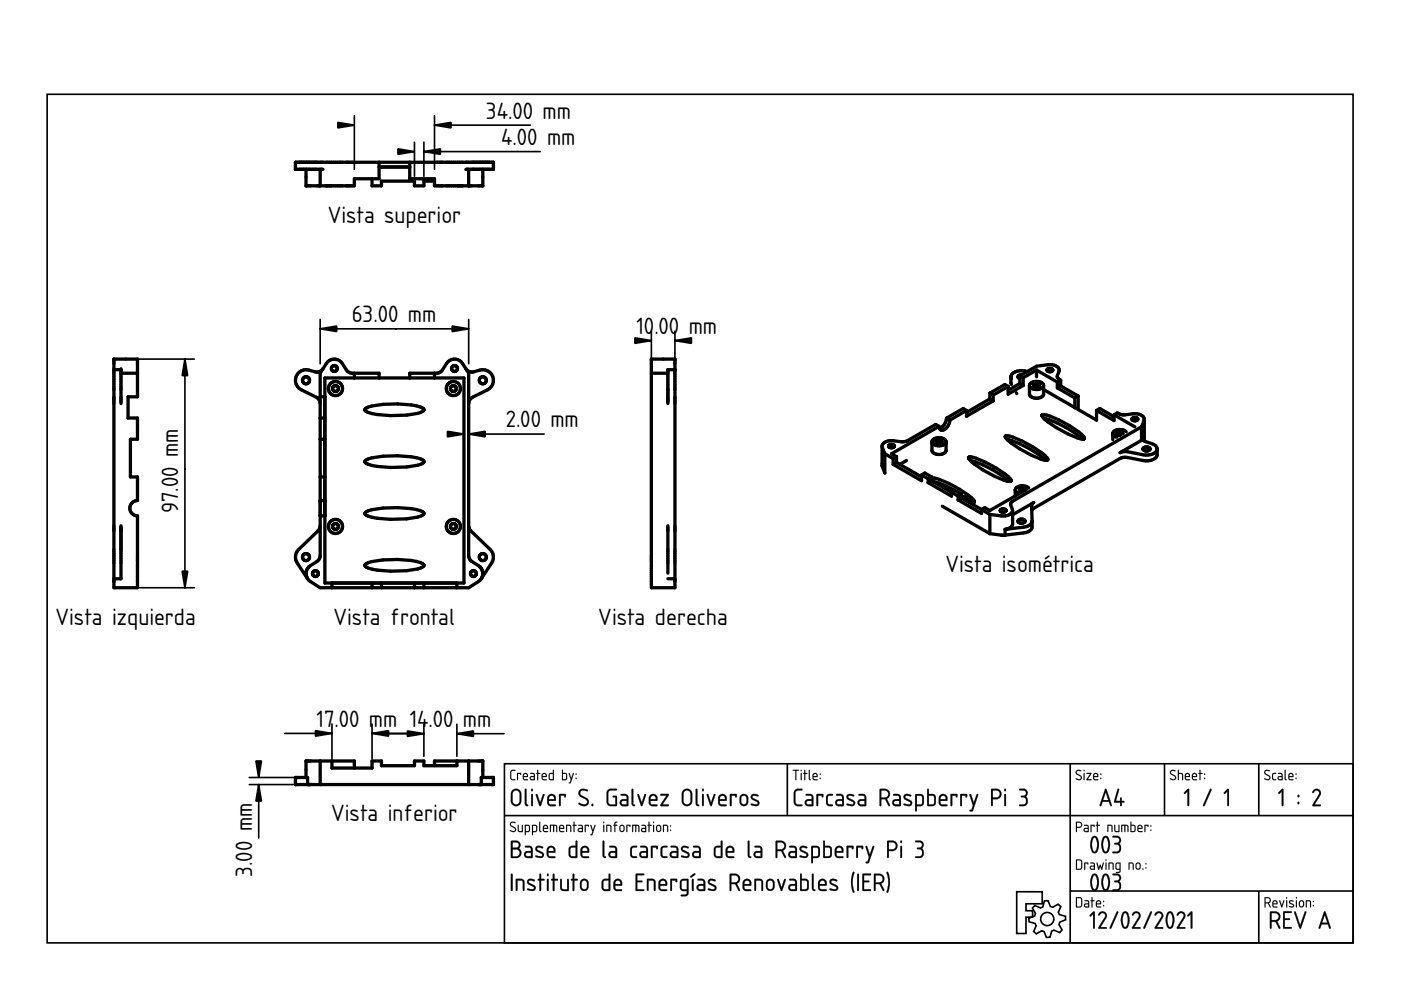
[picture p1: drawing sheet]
<svg xmlns="http://www.w3.org/2000/svg" width="297mm" height="210mm" viewBox="0 0 297 210" stroke-linecap="round" stroke-linejoin="round" font-family="sans-serif">
<defs><g id="words">
<g font-size="4.7">
<text x="103" y="25.1">34.00 mm</text>
<text x="106.3" y="30.7">4.00 mm</text>
<text x="69.5" y="47.2">Vista superior</text>
<text x="74.6" y="68.3">63.00 mm</text>
<text x="134.9" y="70.8">10</text>
<text x="138.7" y="70.8">.00</text>
<text x="146" y="70.8">mm</text>
<text x="107.2" y="90.6">2.00 mm</text>
<text x="37.8" y="108.8" transform="rotate(-90 37.8 108.8)">97.00 mm</text>
<text x="200.4" y="121.3">Vista isométrica</text>
<text x="11.8" y="132.4">Vista izquierda</text>
<text x="70.7" y="132.6">Vista frontal</text>
<text x="126.9" y="132.4">Vista derecha</text>
<text x="67.1" y="154.1">17</text>
<text x="70.9" y="154.1">.00 mm 14</text>
<text x="90.9" y="154.2">.00</text>
<text x="98.2" y="154.2">mm</text>
<text x="70.2" y="174.1">Vista inferior</text>
<text x="53.4" y="185.9" transform="rotate(-90 53.4 185.9)">3.00 mm</text>
</g>
</g></defs>
<g fill="none" stroke="#000" stroke-width=".35">
<path d="M10 20h276.9v179.9h-276.9zM75.1 24.5v11.4M87.9 30.1v7.3M89.9 30.1v7.3M89.9 32.1h24.6M92.1 24.5v11.4M92.1 26.5h20.3M26.2 76.1h15M39.2 76.1v48.5M67.9 67.7v9.4M67.9 69.7h31.5M99.4 67.7v9.4"/>
<path d="M138.1 70.2v13.4M143.1 70.2v13.4M143.1 72.2h.8M98.4 82.1v11.9M99.4 82.1v11.9M99.4 92h16M26.2 124.6h15M60.4 155.5h10M70.4 153.5v7.3M78.9 153.5v7.3M78.9 155.5h10M79.9 155.6h10"/>
<path d="M89.9 153.6v6.7M96.9 153.6v6.7M96.9 155.6h10M52.8 166.3h10.4M52.8 164.8h10.4M54.8 166.3v11.4M107 161.9h179.9v38h-179.9zM107 172.9h179.9M166.9 161.9v11M226.9 161.9v38M246.9 161.9v11M266.9 161.9v11"/>
<path d="M215.6 189.1h5.4v2.5h-3.5v1.5h1.4v1.4h-1.4v3.4h-1.9zM219.4 192l1.2 .5 .5-.2 .3-1.3h.8l.5 1.2 .5 .2 1.1-.7 .6 .5-.5 1.2 .2 .5 1.3 .4v.7l-1.2 .5-.2 .5 .7 1.2-.5 .5-1.2-.5-.5 .2-.4 1.3-.7 .1-.5-1.3-.5-.2-1.2 .7-.5-.5 .5-1.2-.2-.5-1.3-.4-.1-.7 1.3-.5 .1-.5-.6-1.2zM226.9 188.9h60M266.9 188.9v11"/>
<circle cx="222" cy="194.9" r="1.4"/>
</g>
<g fill="#000">
<path d="M108.2 174.4l.3-.2h.5l.3 .1-.1 .2a.48 .48 0 0 0-.5-.1 .48 .48 0 0 0-.3 .5l1 .8-.1 .6a.76 .76 0 0 1-1.2-.3l.9 .2 .2-.3-1.1-.9zM108.3 174.4l-.2 .6 .9 .5a.35 .35 0 0 1 .2 .4 .35 .35 0 0 1-.3 .3l-.7-.2v.2a.67 .67 0 0 0 .8 .2 .67 .67 0 0 0 .4-.7l-1.1-.9 .2-.4 .8 .1a.65 .65 0 0 0-1-.1zM109.8 174.9l.2 .1v1.1l.6 .1v-1.2l.2-.1v1.5h-.6l-.3-.1zM109.8 174.9l.1 1.4 .9 .1v-1.5l-.1 .1v1.2h-.5l-.2-.1v-1.1zM111.5 175.1v1.1h.5l.1-1zM111.5 175.1l.7 .1-.2 1h-.5zM111.3 174.9h.8l.3 .4-.1 1-.8 .1-.1 .7-.2-.1zM111.3 174.9v2.1h.2v-.6h.5a.95 .95 0 0 0 .2-1.4zM113 175.1v1.1h.6v-1zM113 175.1l.7 .1-.1 1h-.6zM112.8 174.9h.8l.3 .4-.1 1-.8 .1-.1 .7-.1-.1zM112.8 174.9v2.1h.2v-.6h.5a.95 .95 0 0 0 .3-1.4zM114.3 174.2l.3 .1v1.7l.2 .3-.2 .1-.3-.3zM114.4 174.3l-.1 1.8 .1 .2 .2 .1-.1-2.1zM115.4 175.2l-.1 .3h.7l-.2-.4zM115.4 175.2l.4-.1 .2 .5h-.7zM115.3 175a.56 .56 0 0 1 .7 0 .56 .56 0 0 1 .1 .8l-.8-.1 .1 .4 .8 .2-.7 .1a.92 .92 0 0 1-.2-1.4zM115.3 175l-.2 .4 .1 .9 1 .1v-.2h-.8l-.1-.3v-.2h.9l-.1-.6-.4-.2zM116.6 174.9l1.4 .1 .2 .3-.1 1.1-.2-.1v-1.1l-.4-.1v1.2l-.1 .1-.2-.1 .1-1.2h-.5v1.2l-.2 .1zM116.6 174.9v1.5l.2-.1v-1.2h.5l.1 1.3 .1-1.3h.4v1.2l.2 .1a1.36 1.36 0 0 0-.2-1.5zM118.8 175.2l-.1 .3h.7l-.2-.4zM118.8 175.2l.4-.1 .2 .5h-.7zM118.7 175a.56 .56 0 0 1 .8 0 .56 .56 0 0 1 0 .8l-.8-.1 .1 .4 .8 .2-.6 .1a.92 .92 0 0 1-.3-1.4zM118.7 175l-.2 .4 .1 .9 1 .1v-.2h-.8l-.1-.3v-.2h.9l-.1-.6-.4-.2zM120 174.9h.7l.3 .1 .1 1.4-.2-.1-.1-1.1-.6-.1v1.2l-.2 .1zM120.1 174.9v1.5l.1-.1v-1.2l.7 .1 .1 1.2 .1-.7a.7 .7 0 0 0-.2-.8 .7 .7 0 0 0-.8 0zM121.6 174.2l.2 .1v.6l.5 .1-.5 .1v1.2l-.1 .1-.1-.1v-1.2l-.2-.1 .2-.1zM121.6 174.2v.7l-.2 .1 .2 .1 .1 1.3 .1-1.3 .5-.1-.5-.1v-.6zM122.8 175.8l.1 .4h.5v-.5zM122.8 175.8l.6-.1v.5h-.6zM122.6 174.9h.8l.2 .4v1.1h-.7a.46 .46 0 0 1-.4-.4 .46 .46 0 0 1 .4-.5h.5v-.3l-.8-.1zM122.6 174.9v.1l.8 .2v.4h-.5a.43 .43 0 0 0-.4 .4 .43 .43 0 0 0 .4 .4h.7v-1.1l-.3-.4zM124 174.9l.9 .1-.1 .3-.2-.2h-.4v1.2l-.1 .1-.1-.1zM124 174.9l.1 1.5 .1-1.3h.5l.1 .2v-.3zM125.2 174.9l.2 .1 .3 1 .3-1 .2-.1 .1 .1-.8 2.1-.4-.1 .3-.1 .2-.6zM125.2 174.9l.4 1.4-.2 .6-.2 .1 .3 .1 .7-2.1h-.1l-.4 1-.3-1zM127.9 174.9l.2 .1v1.3l-.1 .1-.1-.1zM127.9 174.9l.1 1.5 .1-1.4zM127.9 174.4a.15 .15 0 0 1 .3 0 .15 .15 0 0 1-.3 0zM127.9 174.2v.3h.2v-.3zM128.6 174.9h.6l.3 .1 .1 1.4-.2-.1v-1.1l-.7-.1 .1 1.2-.2 .1zM128.6 174.9v1.5l.1-.1v-1.2l.7 .1 .1 1.2 .1-.7a.7 .7 0 0 0-.2-.8 .7 .7 0 0 0-.8 0zM130.4 174.3l.5-.1v.2l-.3 .1-.1 .4 .4 .1-.4 .1v1.2l-.1 .1-.1-1.3-.3-.1 .3-.1zM130.4 174.3l-.1 .6-.3 .1 .3 .1 .1 1.3 .1-1.3 .4-.1-.4-.1v-.3l.4-.2v-.2zM131.7 175.2l-.1 .8 .4 .2 .2-.2v-.7l-.2-.2zM131.6 175.1h.4l.2 .2v.7l-.2 .2-.4-.2zM131.5 175l.5-.1 .4 .3v.8l-.3 .4h-.4l-.4-.4v-.8zM131.5 175l-.1 .2-.1 .7a.53 .53 0 0 0 .6 .5 .53 .53 0 0 0 .5-.5l-.1-.9-.4-.1zM132.8 174.9l.9 .1-.1 .3-.1-.2h-.5v1.2l-.1 .1-.1-.1zM132.8 174.9l.1 1.5 .1-1.3h.5l.1 .2 .1-.3zM134.1 174.9l1.3 .1 .2 .3v1.1l-.3-.1v-1.1l-.4-.1v1.2l-.1 .1-.1-.1v-1.2h-.5v1.2l-.2 .1zM134.1 174.9v1.5l.1-.1v-1.2h.5l.1 1.3 .1-1.3h.4l.1 1.2 .1 .1a1.36 1.36 0 0 0-.2-1.5zM136.2 175.8l.1 .4h.5v-.5zM136.2 175.8l.6-.1v.5h-.6zM136 174.9h.8l.2 .4v1.1h-.7a.46 .46 0 0 1-.4-.4 .46 .46 0 0 1 .4-.5h.5v-.3l-.8-.1zM136.1 174.9v.1l.7 .2v.4h-.5a.43 .43 0 0 0-.4 .4 .43 .43 0 0 0 .4 .4h.7v-1.1l-.3-.4zM137.5 174.2l.2 .1v.6l.5 .1-.5 .1v1.2l-.1 .1-.1-.1v-1.2l-.2-.1 .2-.1zM137.5 174.2v.7l-.2 .1 .2 .1 .1 1.3 .1-1.3 .4-.1-.4-.1v-.6zM138.5 174.9l.2 .1v1.3l-.1 .1-.2-.1zM138.5 174.9l.1 1.5 .1-1.4zM138.4 174.4a.15 .15 0 0 1 .3 0 .15 .15 0 0 1-.3 0zM138.5 174.2v.3h.1v-.3zM139.4 175.2v.8l.3 .2 .2-.2v-.7l-.1-.2zM139.4 175.1h.4l.2 .2v.7l-.3 .2-.4-.2zM139.3 175a.55 .55 0 0 1 .6-.1 .55 .55 0 0 1 .3 .5l-.1 .8-.3 .2h-.4l-.3-.5v-.7zM139.3 175l-.2 .2v.7a.53 .53 0 0 0 .5 .5 .53 .53 0 0 0 .6-.5l-.2-.9-.4-.1zM140.6 174.9h.6l.4 .1v1.4l-.2-.1v-1.1l-.6-.1v1.2l-.2 .1zM140.6 174.9v1.5l.2-.1v-1.2l.6 .1 .2 1.2v-.7a.7 .7 0 0 0-.2-.8 .7 .7 0 0 0-.8 0zM142.1 175.9h.2v.3l-.2-.1zM142.1 175.9v.2h.1v-.2zM142.1 175h.2v.3h-.2zM142.1 175v.2h.1v-.2z"/>
<path d="M108.3 174.4a.64 .64 0 0 1 1 .1h-.1a.49 .49 0 0 0-.6-.1 .49 .49 0 0 0-.2 .5l.7 .5a.6 .6 0 0 1 .2 .8 .6 .6 0 0 1-.9 .1l-.3-.1 .1-.2a.51 .51 0 0 0 .6 .2 .51 .51 0 0 0 .4-.5l-1-.6-.1-.3zM109.8 174.9l.2 .1v1.1l.2 .1h.5v-1.2l.1-.1v1.5l-.9-.1zM111.5 175.1v1.1h.5l.1-1zM111.3 174.9a.77 .77 0 0 1 .9 .1 .77 .77 0 0 1 .2 .9l-.3 .5h-.6l-.1 .7h-.1zM113 175.1v1.1h.6l.1-1zM112.8 174.9a.77 .77 0 0 1 1 .1 .77 .77 0 0 1 .1 .9l-.2 .5h-.7v.7h-.2zM114.3 174.2l.2 .1v1.7l.3 .3-.2 .1-.3-.3zM115.4 175.2l-.1 .3h.7l-.2-.4zM115.3 175a.55 .55 0 0 1 .7 0 .55 .55 0 0 1 .1 .7h-.8l.1 .5 .8 .1-.7 .1a.91 .91 0 0 1-.2-1.4zM116.6 174.9h1.3a1.25 1.25 0 0 1 .1 1.5l-.1-1.2-.2-.1h-.2l-.1 1.3-.1-.1v-1.2h-.5v1.2l-.2 .1zM118.8 175.2l-.1 .3h.7l-.2-.4zM118.7 175a.55 .55 0 0 1 .7 0 .55 .55 0 0 1 .1 .7h-.8l.1 .5 .8 .1-.6 .1a.91 .91 0 0 1-.3-1.4zM120 174.9a.71 .71 0 0 1 .9 0 .71 .71 0 0 1 .2 .8l-.1 .7-.1-1.2-.7-.1v1.2l-.2 .1zM121.6 174.2l.2 .1v.6l.5 .1-.5 .1-.1 1.3-.1-1.3-.2-.1 .2-.1zM122.8 175.8l.1 .4h.5v-.5zM122.6 174.9h.7l.3 .4v1.1h-.7a.44 .44 0 0 1-.4-.4 .44 .44 0 0 1 .4-.5h.5v-.3l-.8-.1zM124 174.9l.9 .1-.1 .3-.2-.2h-.4l-.1 1.3zM125.2 174.9l.2 .1 .3 1 .4-1h.2l-.8 2.1-.3-.1 .2-.1 .2-.6zM127.9 174.9l.2 .1-.1 1.4zM127.9 174.4a.15 .15 0 0 1 .3 0 .15 .15 0 0 1-.3 0zM128.6 174.9a.71 .71 0 0 1 .8 0 .71 .71 0 0 1 .2 .8l-.1 .7-.1-1.2-.7-.1v1.2l-.1 .1zM130.4 174.3l.5-.1v.2l-.4 .2v.3l.4 .1-.4 .1-.1 1.3-.1-1.3-.3-.1 .3-.1zM131.7 175.2l-.2 .7a.34 .34 0 0 0 .4 .3 .34 .34 0 0 0 .3-.4l-.1-.6zM131.5 175l.6-.1a.93 .93 0 0 1 0 1.5h-.4a.96 .96 0 0 1-.2-1.4zM132.8 174.9l.9 .1-.1 .3-.1-.2h-.5l-.1 1.3zM134.1 174.9h1.2a1.25 1.25 0 0 1 .2 1.5l-.2-1.2-.2-.1h-.2l-.1 1.3-.1-.1v-1.2h-.5v1.2l-.2 .1zM136.2 175.8l.1 .4h.5v-.5zM136 174.9h.8l.2 .4v1.1h-.7a.44 .44 0 0 1-.4-.4 .44 .44 0 0 1 .4-.5h.5v-.3l-.8-.1zM137.5 174.2l.2 .1v.6l.5 .1-.5 .1-.1 1.3-.1-1.3-.2-.1 .2-.1zM138.5 174.9l.2 .1-.1 1.4zM138.5 174.4a.14 .14 0 0 1 .2 0 .14 .14 0 0 1-.2 0zM139.4 175.2l-.1 .7a.34 .34 0 0 0 .4 .3 .34 .34 0 0 0 .3-.4l-.1-.6zM139.3 175l.6-.1a.93 .93 0 0 1-.1 1.5h-.4a.96 .96 0 0 1-.1-1.4zM140.6 174.9a.71 .71 0 0 1 .8 0 .71 .71 0 0 1 .3 .8l-.1 .7-.2-1.2-.6-.1v1.2l-.2 .1zM142.1 175.9h.2v.2h-.2zM142.1 175h.2v.3h-.2z"/>
<path d="M108.9 167.8l-.2 .5v1.6a.75 .75 0 0 0 .8 .7 .75 .75 0 0 0 .7-.8v-1.5a.75 .75 0 0 0-.5-.6 .75 .75 0 0 0-.8 .1zM108.6 167.5a1.1 1.1 0 0 1 1.2-.2 1.1 1.1 0 0 1 .7 1v1.5a1.1 1.1 0 0 1-1 1.1 1.1 1.1 0 0 1-1.2-1l.1-1.9zM111.3 167.3h.3v.1v2.9l.4 .4a.52 .52 0 0 1-.7 0 .52 .52 0 0 1 0-.7zM112.7 168.4h.2l.1 .1v2.2l-.2 .2-.2-.2zM112.6 167.5a.25 .25 0 0 1 .5 0 .25 .25 0 0 1-.5 0zM113.6 168.4l.4 .1 .5 1.7 .6-1.7 .2-.1 .1 .1-.7 2.3-.2 .1-.2-.1zM116.5 168.9l-.1 .6h1.1a.58 .58 0 0 0-.3-.7 .58 .58 0 0 0-.7 .1zM116.3 168.6a.92 .92 0 0 1 1.3 0 .92 .92 0 0 1 .1 1.2h-1.3l.1 .7 1.1 .1 .3 .2-.3 .1h-.9a.89 .89 0 0 1-.7-1.2 1.14 1.14 0 0 1 .3-1.1zM118.6 168.4l1.2-.1 .2 .2-.2 .6-.1-.1-.1-.3h-.7v2l-.2 .2a3.9 3.9 0 0 1-.1-2.5zM122.9 167.5a1.41 1.41 0 0 1 1.8 .1l-.2 .2a.92 .92 0 0 0-1.5 .4l.4 .5a1.9 1.9 0 0 1 1.4 1 1.07 1.07 0 0 1-.5 1.2 1.07 1.07 0 0 1-1.3-.2l-.3-.2 .1-.3a1.19 1.19 0 0 0 1.7 0 .58 .58 0 0 0-.4-.7l-1.3-.9-.2-.4zM125.5 170.5h.2v.4h-.2zM128.9 167.5l.6-.3 1.3 .1v.2l-.2 .1-1.3 .1-.3 .5v1.9l.3 .4 1.2 .1v-1.5h-.4l-.2-.2 .2-.2 .7 .1v2.1h-1.5l-.6-.4-.1-2.4zM131.9 169.9l-.1 .4 .2 .2 .9 .1v-.8zM131.6 168.4h1.1l.5 .5v1.9l-.2 .1h-.9a.74 .74 0 0 1-.7-.7 .74 .74 0 0 1 .7-.8h.8l-.1-.5-.2-.2-1-.1zM134 167.3h.2l.1 .1v2.9l.3 .4a.52 .52 0 0 1-.6 0 .52 .52 0 0 1-.1-.7zM135.2 168.4l.3 .1 .6 1.7 .5-1.7 .2-.1 .2 .1-.8 2.3-.1 .1-.2-.1zM138 168.9l-.1 .6h1.1a.58 .58 0 0 0-.2-.7 .58 .58 0 0 0-.8 .1zM137.9 168.6a.92 .92 0 0 1 1.2 0 .92 .92 0 0 1 .1 1.2h-1.3l.2 .7 1.1 .1 .2 .2-.2 .1h-.9a.89 .89 0 0 1-.7-1.2 1.14 1.14 0 0 1 .3-1.1zM140 168.4h1.8v.2l-1.3 2h1.1h.2v.3h-1.8v-.3l1.3-1.9h-1.1l-.2-.1zM145.2 167.8l-.3 .5v1.6a.75 .75 0 0 0 .8 .7 .75 .75 0 0 0 .7-.8v-1.5a.75 .75 0 0 0-.4-.6 .75 .75 0 0 0-.8 .1zM144.9 167.5a1.1 1.1 0 0 1 1.2-.2 1.1 1.1 0 0 1 .7 1v1.5a1.1 1.1 0 0 1-1.1 1.1 1.1 1.1 0 0 1-1.1-1v-1.9zM147.6 167.3h.2l.1 .1v2.9l.3 .4a.52 .52 0 0 1-.6 0 .52 .52 0 0 1-.1-.7zM148.9 168.4h.3v.1v2.2l-.2 .2-.1-.2zM148.8 167.5a.25 .25 0 0 1 .5 0 .25 .25 0 0 1-.5 0zM149.9 168.4l.3 .1 .5 1.7 .6-1.7 .2-.1 .2 .1-.8 2.3-.1 .1-.2-.1zM152.7 168.9l-.1 .6h1.1a.58 .58 0 0 0-.2-.7 .58 .58 0 0 0-.8 .1zM152.6 168.6a.92 .92 0 0 1 1.2 0 .92 .92 0 0 1 .1 1.2h-1.3l.2 .7 1.1 .1 .2 .2-.2 .1h-.9a.89 .89 0 0 1-.7-1.2 1.14 1.14 0 0 1 .3-1.1zM154.8 168.4l1.2-.1 .2 .2-.1 .6-.2-.1v-.3h-.8v2l-.2 .2a3.9 3.9 0 0 1-.1-2.5zM157.3 168.8l-.1 .3-.1 .9a.57 .57 0 0 0 .7 .6 .57 .57 0 0 0 .5-.7v-.8l-.2-.3-.4-.1zM157.1 168.5a.92 .92 0 0 1 1.5 .7 1.51 1.51 0 0 1-.3 1.5 .92 .92 0 0 1-1 .1 .92 .92 0 0 1-.5-.8v-1zM159.3 168.5a1.19 1.19 0 0 1 1.5 .2l-.1 .2-.6-.2a.34 .34 0 0 0-.4 0 .34 .34 0 0 0-.1 .4l1 .6a.71 .71 0 0 1 .3 1 .71 .71 0 0 1-1 .2l-.7-.2v-.3h.2a.78 .78 0 0 0 1.3-.1l-.3-.3-.8-.4a.65 .65 0 0 1-.3-1.1z"/>
<path d="M108.9 167.8l-.2 .5v1.8l.2 .3 .7 .1 .3-.1 .2-.4v-1.9l-.2-.3-.3-.2zM108.9 167.8a.75 .75 0 0 1 .8-.2 .75 .75 0 0 1 .5 .7v1.5a.77 .77 0 0 1-.7 .8 .77 .77 0 0 1-.8-.7v-1.6zM108.6 167.5a1.11 1.11 0 0 1 1.3-.2 1.11 1.11 0 0 1 .6 1v1.5a1.13 1.13 0 0 1-1 1.2 1.13 1.13 0 0 1-1.2-1.1v-1.9zM108.7 167.6l-.4 .7v1.6l.3 .7a1.18 1.18 0 0 0 1.6 0l.3-.8v-1.5l-.1-.5-.7-.5h-.6zM111.3 167.3h.3l.1 .1v2.9l.3 .4a.54 .54 0 0 1-.7 0 .54 .54 0 0 1-.1-.7zM111.3 167.3v.1a8.4 8.4 0 0 0 .1 3.3l.4 .2 .2-.2-.4-.4v-2.9zM112.6 168.4h.3l.1 .1v2.2l-.2 .2-.2-.2zM112.7 168.4l-.1 2.3 .2 .2 .2-.2v-2.2zM112.6 167.5a.26 .26 0 0 1 .5 0 .26 .26 0 0 1-.5 0zM112.7 167.3v.4h.2v-.4zM113.6 168.4l.4 .1 .5 1.7 .6-1.7 .2-.2 .2 .2-.8 2.3-.2 .2-.2-.2-.7-2.2zM113.7 168.4l.6 2.4 .2 .1 .9-2.4-.1-.1-.2 .1-.6 1.8-.6-1.8zM116.5 168.9l-.1 .6h1.1a.55 .55 0 0 0-.3-.7 .55 .55 0 0 0-.7 .1zM116.5 168.9l.3-.2 .5 .1 .2 .7h-1.1zM116.3 168.6a.94 .94 0 0 1 1.3 0 .94 .94 0 0 1 .1 1.2h-1.3l.2 .7h1l.3 .3-.3 .2h-.9a.92 .92 0 0 1-.7-1.3 1.08 1.08 0 0 1 .3-1.1zM116.4 168.6a2.22 2.22 0 0 0-.2 2.1l.5 .2h.9l.2-.1-.2-.2-1.1-.1-.1-.4v-.3l1.4-.1v-.7l-.2-.4-.7-.2zM118.6 168.4l1.2-.1 .2 .2v.5l-.2 .1-.1-.1-.1-.3h-.7v2l-.2 .2-.2-.2zM118.6 168.4a4.3 4.3 0 0 0 .1 2.5l.2-.2v-2h.8l.1 .3 .2-.5-.2-.1zM122.9 167.5l.4-.3 .9 .1 .4 .2v.2l-.1 .1a.91 .91 0 0 0-1.5 .4l.4 .5a1.92 1.92 0 0 1 1.4 1v.6l-.2 .4a1.47 1.47 0 0 1-2-.3l.2-.2 1.1 .3h.3l.2-.3a.55 .55 0 0 0-.3-.7l-1.3-.8-.2-.5zM122.9 167.5a.91 .91 0 0 0 .3 1.5l.9 .5a.64 .64 0 0 1 .3 .9 .64 .64 0 0 1-1 .1l-.6-.3-.1 .2 .1 .2a1.13 1.13 0 0 0 1.3 .3 1.13 1.13 0 0 0 .7-1.2l-.5-.6-.9-.4a.56 .56 0 0 1-.3-.9l.3-.2 1.1 .1 .1-.1a1.41 1.41 0 0 0-1.7-.1zM125.4 170.5l.3-.1 .1 .5h-.4zM125.5 170.5v.3h.2v-.3zM128.9 167.5a1.87 1.87 0 0 1 1.7-.3l.2 .1v.3h-1.4l-.3 .3-.1 2.1 .3 .5 1.2 .1v-1.5h-.4l-.2-.2 .2-.2 .7 .1v1.9l-.2 .2h-1.4l-.5-.4-.1-2.4zM128.9 167.5l-.3 .6 .2 2.4 .5 .4 1.4-.1 .1-2-.7-.1-.2 .2 .6 .1v1.6l-1.2-.1-.3-.4-.1-1.9 .3-.6h1.4l.2-.1v-.2h-1.3zM131.9 169.9l-.1 .4 .2 .2 .9 .1v-.8zM131.8 169.9l1.1-.1v.8l-1.1-.1-.1-.3zM131.6 168.4l1.1-.1 .5 .6v1.9l-.2 .2h-.9a.76 .76 0 0 1-.7-.8 .76 .76 0 0 1 .7-.8h.8l-.1-.5-.2-.2h-1zM131.6 168.4v.2l1.1 .1 .2 .2v.6h-.8a.71 .71 0 0 0-.7 .7 .71 .71 0 0 0 .7 .7l1.1-.1v-1.9l-.5-.5zM133.9 167.3h.3l.1 .1v2.9l.4 .4a.54 .54 0 0 1-.7 0 .54 .54 0 0 1-.1-.7zM134 167.3l-.1 .1a8.4 8.4 0 0 0 .2 3.3l.3 .2 .2-.2-.4-.4v-2.9zM135.2 168.4l.3 .1 .6 1.7 .5-1.7 .2-.2 .2 .2-.7 2.3-.2 .2-.2-.2-.8-2.2zM135.2 168.4l.7 2.4 .2 .1 .9-2.4-.2-.1-.2 .1-.5 1.8-.6-1.8zM138 168.9l-.1 .6h1.1a.55 .55 0 0 0-.2-.7 .55 .55 0 0 0-.7 .1zM138 168.9l.3-.2 .5 .1 .3 .7h-1.2zM137.9 168.6a.92 .92 0 0 1 1.2 0 .92 .92 0 0 1 .1 1.2h-1.3l.2 .7h1.1l.2 .3-.2 .2h-.9a.92 .92 0 0 1-.8-1.3 1.17 1.17 0 0 1 .4-1.1zM137.9 168.6a2.22 2.22 0 0 0-.1 2.1l.5 .2h.9l.2-.1-.2-.2-1.1-.1-.2-.4v-.3l1.4-.1v-.7l-.1-.4-.7-.2zM140 168.4h1.8v.2l-1.3 2 1.1-.1 .2 .1v.3h-1.8v-.3l1.3-1.9h-1.1h-.2zM140 168.4l.2 .3h1.1l-1.2 1.9v.3h1.6l-.1-.3h-1.1l1.3-2-.1-.2zM145.2 167.8l-.3 .5 .1 1.8 .2 .3 .6 .1 .3-.1 .3-.4v-1.9l-.3-.3-.3-.2zM145.1 167.8h.1a.75 .75 0 0 1 .8-.2 .75 .75 0 0 1 .4 .7v1.5a.77 .77 0 0 1-.7 .8 .77 .77 0 0 1-.8-.7v-1.6zM144.9 167.5a1.11 1.11 0 0 1 1.2-.2 1.11 1.11 0 0 1 .7 1v1.5a1.13 1.13 0 0 1-1.1 1.2 1.13 1.13 0 0 1-1.2-1.1l.1-1.9zM144.9 167.6l-.3 .7v1.6l.3 .7a1.18 1.18 0 0 0 1.5 0l.3-.8v-1.5l-.1-.5-.7-.5h-.5zM147.5 167.3h.3l.1 .1v2.9l.4 .4a.54 .54 0 0 1-.7 0 .54 .54 0 0 1-.1-.7zM147.6 167.3l-.1 .1a8.4 8.4 0 0 0 .2 3.3l.3 .2 .2-.2-.4-.4v-2.9zM148.9 168.4h.3v.1v2.2l-.2 .2-.2-.2zM148.9 168.4v2.3l.1 .2 .2-.2v-2.2zM148.8 167.5a.26 .26 0 0 1 .5 0 .26 .26 0 0 1-.5 0zM148.9 167.3v.4h.2v-.4zM149.9 168.4l.3 .1 .5 1.7 .6-1.7 .2-.2 .2 .2-.7 2.3-.2 .2-.3-.2-.7-2.2zM149.9 168.4l.7 2.4 .2 .1 .8-2.4-.1-.1-.2 .1-.6 1.8-.5-1.8zM152.7 168.9l-.1 .6h1.1a.55 .55 0 0 0-.2-.7 .55 .55 0 0 0-.7 .1zM152.7 168.9l.3-.2 .5 .1 .3 .7h-1.2zM152.6 168.6a.92 .92 0 0 1 1.2 0 .92 .92 0 0 1 .1 1.2h-1.3l.2 .7h1.1l.2 .3-.2 .2h-.9a.92 .92 0 0 1-.8-1.3 1.17 1.17 0 0 1 .4-1.1zM152.6 168.6a2.22 2.22 0 0 0-.1 2.1l.5 .2h.9l.2-.1-.2-.2-1.1-.1-.2-.4v-.3l1.4-.1v-.7l-.1-.4-.7-.2zM154.8 168.4l1.2-.1 .2 .2v.5l-.1 .1-.2-.1v-.3h-.8v2l-.2 .2-.2-.2zM154.8 168.4a4.3 4.3 0 0 0 .1 2.5l.2-.2v-2h.8l.2 .3 .1-.5-.2-.1zM157.3 168.8l-.1 .3v.9l.2 .5a.56 .56 0 0 0 .9-.6l-.1-.8-.1-.2-.4-.2zM157.3 168.8l.4-.1 .5 .3 .1 .9-.3 .6a.57 .57 0 0 1-.5 0 .57 .57 0 0 1-.4-.5v-.9zM157.1 168.5a.92 .92 0 0 1 1-.1 .92 .92 0 0 1 .6 .8 1.54 1.54 0 0 1-.4 1.5l-.6 .2-.6-.2a1.81 1.81 0 0 1 0-2.2zM157.2 168.6l-.4 .6a1.4 1.4 0 0 0 .5 1.6 .89 .89 0 0 0 1.3-.8v-1l-.2-.4-.7-.2zM159.3 168.5a1.2 1.2 0 0 1 1.6 .2l-.2 .2a.82 .82 0 0 0-1.1 .1l.1 .2 .9 .5a.68 .68 0 0 1 .4 .8 .68 .68 0 0 1-.9 .4l-.9-.2 .1-.3 1 .1 .3-.1v-.3l-1-.5a.68 .68 0 0 1-.3-1.1zM159.3 168.5l-.1 .5 .2 .4 1 .6 .3 .3-.3 .3-1.1-.2-.1 .2a1.8 1.8 0 0 0 1.5 .2 .61 .61 0 0 0 .3-.6 .61 .61 0 0 0-.4-.5l-.9-.4-.2-.3a.62 .62 0 0 1 1-.2h.3l-.1-.3-.9-.1z"/>
<path d="M108.3 163.4l.9-.2v.2l-.6 .1-.2 .1v1.3l.2 .3h.6l.1 .2h-.8l-.3-.3v-1.4zM109.6 163.9l.9 .1-.1 .3-.1-.2h-.5l-.1 1.3zM111.1 164.2v.3h.6l-.1-.4zM111 164a.55 .55 0 0 1 .8 0 .55 .55 0 0 1 0 .8h-.7l.1 .4 .7 .1-.6 .1a.91 .91 0 0 1-.3-1.4zM112.6 164.8l.1 .4h.5v-.4zM112.4 163.9h.8l.2 .4v1.1h-.7a.44 .44 0 0 1-.4-.4 .44 .44 0 0 1 .4-.5h.5v-.3l-.8-.1zM113.9 163.2l.2 .1v.6l.5 .1-.5 .1-.1 1.3-.1-1.3-.2-.1 .2-.1zM115.1 164.2v.3h.6l-.2-.4zM115 164a.55 .55 0 0 1 .8 0 .55 .55 0 0 1 0 .8h-.8l.1 .4 .8 .1-.6 .1a.91 .91 0 0 1-.3-1.4zM116.7 164.1l-.1 .1a.63 .63 0 0 0-.1 .7 .63 .63 0 0 0 .7 .3v-1.1zM116.4 164l.8-.1v-.6l.2-.1v2.2h-.8l-.2-.2zM119.4 164.1v1.1h.4a.78 .78 0 0 0 .2-1zM119.2 163.2l.2 .1v.6h.6l.2 .3v.8l-.2 .4-.9-.1zM120.6 163.9l.2 .1 .3 1 .4-1h.2l-.8 2.1-.3-.1 .2-.1 .2-.6zM122.1 164.9h.1v.2h-.1zM122.1 164h.1v.3h-.1z"/>
<path d="M108.3 163.3l1-.1v.2l-.8 .1-.1 1.4 .1 .2 .8 .1v.2h-.8l-.3-.3v-1.4zM108.4 163.4l-.2 .3v1.4l.3 .3h.7v-.2h-.6l-.2-.3v-1.3l.2-.2h.6v-.2zM109.6 163.9l.9 .1-.1 .3-.1-.2h-.5v1.2l-.1 .1-.1-.1zM109.7 163.9v1.5l.1-1.3h.5l.1 .2 .1-.3zM111.1 164.2v.3h.6l-.2-.4zM111.1 164.2l.5-.1 .1 .5h-.7zM111 164a.55 .55 0 0 1 .8 0 .55 .55 0 0 1 0 .8h-.7v.3l.9 .2-.7 .1a.92 .92 0 0 1-.3-1.4zM111 164l-.1 .4 .1 .9 .9 .1v-.1l-.7-.1-.2-.3v-.2h.9l-.1-.6-.4-.2zM112.6 164.8l.1 .4h.5v-.4zM112.6 164.8l.6-.1v.5h-.6zM112.4 163.9h.8l.2 .4v1.1h-.7a.46 .46 0 0 1-.4-.4 .46 .46 0 0 1 .4-.5h.5v-.3l-.8-.1zM112.5 163.9v.2l.7 .1v.4h-.5a.43 .43 0 0 0-.4 .4 .43 .43 0 0 0 .4 .4h.7v-1.1l-.3-.4zM113.9 163.2l.2 .1v.6l.5 .1-.5 .1v1.2l-.1 .1-.1-.1v-1.2l-.2-.1 .2-.1zM113.9 163.3v.6l-.2 .1 .2 .1 .1 1.3 .1-1.3 .4-.1-.4-.1v-.6zM115.1 164.2v.3h.6l-.2-.4zM115.1 164.2l.4-.1 .2 .5h-.7zM115 164a.55 .55 0 0 1 .8 0 .55 .55 0 0 1 0 .8h-.8l.1 .3 .9 .2-.7 .1a.92 .92 0 0 1-.3-1.4zM115 164l-.2 .4 .2 .9 .9 .1v-.1l-.8-.1-.1-.3v-.2h.9l-.1-.6-.4-.2zM116.7 164.1l-.1 1 .6 .1v-1.1zM116.6 164.1h.6v1.1h-.3a.65 .65 0 0 1-.3-1.1zM116.4 164l.8-.1v-.6l.2-.1v2.2l-.9-.1-.2-.3zM116.4 164v1.2l.2 .2h.8v-2.1h-.2v.6zM119.4 164.1v1.1h.4a.76 .76 0 0 0 0-1.1zM119.3 164.1h.5a.73 .73 0 0 1 .2 1l-.7 .1zM119.2 163.2l.2 .1v.6h.6l.2 .3v1l-.2 .2-.9-.1zM119.2 163.2v2.1l.8 .1 .2-.4v-.8l-.2-.3h-.7v-.6zM120.6 163.9l.2 .1 .3 1 .4-1 .1-.1 .1 .1-.8 2.1-.3-.1 .2-.1 .2-.6zM120.6 163.9l.4 1.4-.2 .6-.2 .1 .3 .1 .8-2.1h-.2l-.4 1-.3-1zM122 164.9h.2v.3h-.2zM122.1 164.9v.2h.1v-.2zM122 164h.2v.3h-.2zM122.1 164v.2l.1 .1v-.3z"/>
<path d="M168.1 163.2h1.2l.1 .1-.6 .1 .1 1.9-.2 .1-.1-.1v-1.9h-.5zM168.1 163.2v.2h.5l.1 2 .1-2 .6-.1zM169.8 163.9l.2 .1v1.3l-.1 .1-.1-.1zM169.8 163.9l.1 1.5 .1-1.4zM169.7 163.4a.2 .2 0 0 1 .4 0 .2 .2 0 0 1-.4 0zM169.8 163.2v.3h.1v-.3zM170.5 163.2l.2 .1v.6l.5 .1-.5 .1v1.2l-.1 .1-.1-.1v-1.2l-.2-.1 .2-.1zM170.6 163.3l-.1 .6-.2 .1 .2 .1 .1 1.3 .1-1.3 .5-.1-.5-.1v-.6zM171.5 163.2l.2 .1v1.7l.2 .3-.1 .1-.3-.3zM171.5 163.3v1.8l.1 .2 .2 .1-.1-2.1zM172.5 164.2v.3h.6l-.1-.4zM172.5 164.2l.5-.1 .2 .5h-.7zM172.4 164a.55 .55 0 0 1 .8 0 .55 .55 0 0 1 .1 .8h-.8v.3l.9 .2-.7 .1a.92 .92 0 0 1-.3-1.4zM172.5 164l-.2 .4 .1 .9 .9 .1v-.1l-.7-.1-.1-.3v-.2h.8l-.1-.6-.4-.2zM173.8 164.9h.2v.3h-.2zM173.8 164.9v.2h.2v-.2zM173.8 164h.2v.3h-.2zM173.8 164v.2l.2 .1v-.3z"/>
<path d="M168.1 163.2l1.3 .1-.6 .1-.1 2-.1-2h-.5zM169.8 163.9l.2 .1-.1 1.4zM169.8 163.4a.14 .14 0 0 1 .2 0 .14 .14 0 0 1-.2 0zM170.5 163.2l.2 .1v.6l.5 .1-.5 .1-.1 1.3-.1-1.3-.2-.1 .2-.1zM171.5 163.2l.2 .1v1.7l.2 .3-.1 .1-.3-.3zM172.5 164.2v.3h.6l-.1-.4zM172.4 164a.55 .55 0 0 1 .8 0 .55 .55 0 0 1 .1 .8h-.8l.1 .4 .8 .1-.7 .1a.91 .91 0 0 1-.3-1.4zM173.8 164.9h.2v.2h-.2zM173.8 164h.2v.3h-.2z"/>
<path d="M168.6 167.5a1.46 1.46 0 0 1 1.5-.1l-.2 .2-1 .1-.2 .4v2.2l.4 .3h1l-.1 .3h-1.1l-.5-.5-.1-2.3zM171.1 169.9l-.1 .4 .2 .2 .9 .1v-.8zM170.9 168.4h1.1l.4 .5 .1 1.9-.2 .1h-1a.74 .74 0 0 1-.7-.7 .74 .74 0 0 1 .7-.8h.8v-.5l-.2-.2-1-.1zM173.1 168.4l1.3-.1 .2 .2-.2 .6-.1-.1-.1-.3h-.7v2l-.2 .2a3.9 3.9 0 0 1-.2-2.5zM175.3 168.6a1.11 1.11 0 0 1 1.3-.1v.1a.86 .86 0 0 0-1.1 .6v1.2l.2 .1 .9 .1v.1a.96 .96 0 0 1-1.2 .1 .96 .96 0 0 1-.3-1.2l.1-.7zM177.5 169.9v.4l.2 .2 .8 .1v-.8zM177.3 168.4h1.1l.5 .5v1.9l-.2 .1h-.9a.74 .74 0 0 1-.7-.7 .74 .74 0 0 1 .7-.8h.7v-.5l-.2-.2-1-.1zM179.6 168.5a1.19 1.19 0 0 1 1.5 .2l-.2 .2-.5-.2a.34 .34 0 0 0-.4 0 .34 .34 0 0 0-.1 .4l1 .6a.71 .71 0 0 1 .3 1 .71 .71 0 0 1-1 .2l-.7-.2v-.3h.2a.78 .78 0 0 0 1.2-.1l-.2-.3-.8-.4a.65 .65 0 0 1-.3-1.1zM182.3 169.9l-.1 .4 .2 .2 .9 .1v-.8zM182.1 168.4h1l.5 .5v1.9l-.1 .1h-1a.74 .74 0 0 1-.7-.7 .74 .74 0 0 1 .7-.8h.8v-.5l-.2-.2-1-.1zM186.8 167.6v1.5a1.06 1.06 0 0 0 1.5-.8v-.3l-.5-.4zM186.5 167.3h.2a1.71 1.71 0 0 1 1.8 .4 1.12 1.12 0 0 1-.5 1.7l.7 1.2-.1 .3-.3-.1-.6-1.3h-.9v1.2v.2h-.3zM189.6 169.9v.4l.2 .2 .8 .1v-.8zM189.4 168.4h1.1l.5 .5v1.9l-.2 .1h-.9a.74 .74 0 0 1-.7-.7 .74 .74 0 0 1 .7-.8h.7v-.5l-.2-.2-1-.1zM191.7 168.5a1.19 1.19 0 0 1 1.5 .2l-.2 .2-.5-.2a.34 .34 0 0 0-.5 0 .34 .34 0 0 0 0 .4l1 .6a.71 .71 0 0 1 .3 1 .71 .71 0 0 1-1 .2l-.7-.2v-.3h.2a.78 .78 0 0 0 1.2-.1l-.2-.3-.8-.4a.65 .65 0 0 1-.3-1.1zM194.4 168.7v1.9l.9-.1 .2-.3v-1.2l-.2-.3zM194.1 168.4a1.38 1.38 0 0 1 1.8 .5v.2a1.71 1.71 0 0 1-.5 1.8h-1l-.1 1.1h-.2zM196.9 168.7v1.9l1-.1a1.91 1.91 0 0 0-.1-1.8zM196.6 167.3l.3 .1v.9l1 .1 .5 .4v1.4l-.2 .5a1.59 1.59 0 0 1-1.4 .2l-.2-.1zM199.5 168.9l-.1 .6h1.1a.58 .58 0 0 0-.3-.7 .58 .58 0 0 0-.7 .1zM199.4 168.6a.92 .92 0 0 1 1.2 0 .92 .92 0 0 1 .1 1.2h-1.3l.2 .7 1.1 .1 .2 .2-.2 .1h-.9a.89 .89 0 0 1-.8-1.2 1.14 1.14 0 0 1 .4-1.1zM201.6 168.4l1.2-.1 .2 .2-.2 .6-.1-.1-.1-.3h-.7v2l-.2 .2a3.9 3.9 0 0 1-.1-2.5zM203.6 168.4l1.2-.1 .3 .2-.2 .6-.2-.1v-.3h-.8v2l-.1 .2a3.9 3.9 0 0 1-.2-2.5zM205.6 168.4l.3 .1 .6 1.7 .5-1.7 .2-.1 .2 .1-1.1 3.4-.2 .1h-.5v-.1l.4-.2 .3-.9zM210.5 167.6v1.5h.8a.75 .75 0 0 0 .7-.8 .75 .75 0 0 0-.8-.7zM210.2 167.3l.1-.1a1.69 1.69 0 0 1 1.8 .4 1.1 1.1 0 0 1 .2 1.2 1.1 1.1 0 0 1-1 .6h-.8v1.3l-.1 .2h-.2zM213 168.4h.2l.1 .1v2.2l-.2 .2-.2-.2zM212.9 167.5a.25 .25 0 0 1 .5 0 .25 .25 0 0 1-.5 0zM216.1 167.3a1.2 1.2 0 0 1 1.8 .8l-.4 .8a1.18 1.18 0 0 1 .2 1.7 1.18 1.18 0 0 1-1.6 .1l.2-.1a.88 .88 0 0 0 1-.2 .88 .88 0 0 0 .2-1l-.4-.3-.6-.1v-.2a.67 .67 0 0 0 .9-.2 .67 .67 0 0 0-.1-.9l-1.2-.2z"/>
<path d="M168.6 167.5l.4-.3 1.1 .1v.3l-1.3 .2-.1 2.2 .1 .4 1.3 .2v.3h-1.2l-.5-.5-.1-2.3zM168.6 167.5l-.3 .6 .1 2.3 .5 .5h1.1l.1-.3h-1l-.4-.3-.1-2.2 .3-.4 1-.1 .2-.2a1.48 1.48 0 0 0-1.5 .1zM171.1 169.9l-.1 .4 .2 .2 .9 .1v-.8zM171.1 169.9l1-.1v.8l-1-.1-.1-.3zM170.8 168.4l1.2-.1 .5 .6v1.9l-.2 .2h-1a.76 .76 0 0 1-.7-.8 .76 .76 0 0 1 .7-.8h.8v-.5l-.2-.2h-1.1zM170.9 168.4v.2l1 .1 .2 .2v.6h-.8a.71 .71 0 0 0-.7 .7 .71 .71 0 0 0 .7 .7l1.1-.1v-1.9l-.5-.5zM173.1 168.4l1.3-.1 .2 .2-.1 .5-.1 .1-.2-.1v-.3h-.7v2l-.2 .2-.2-.2zM173.2 168.4a4.3 4.3 0 0 0 .1 2.5l.1-.2v-2h.8l.2 .3 .1-.5-.1-.1zM175.3 168.5a1.11 1.11 0 0 1 1.3 0v.2a.86 .86 0 0 0-1.1 .5l.1 1.2 1 .2v.1a.97 .97 0 0 1-1.2 .1 .97 .97 0 0 1-.3-1.2v-.7zM175.4 168.6l-.2 .3a2.6 2.6 0 0 0 .2 1.8 1.1 1.1 0 0 0 1.2 0l-.2-.1-.7-.1a1.97 1.97 0 0 1 0-1.8h.7l.2-.2a1.12 1.12 0 0 0-1.2 .1zM177.5 169.9v.4l.2 .2 .8 .1v-.8zM177.5 169.9l1.1-.1v.8l-1.1-.1-.1-.3zM177.3 168.4l1.1-.1 .5 .6v1.9l-.2 .2h-.9a.76 .76 0 0 1-.8-.8 .76 .76 0 0 1 .8-.8h.7v-.5l-.2-.2h-1zM177.3 168.4v.2l1 .1 .2 .2 .1 .6h-.8a.71 .71 0 0 0-.7 .7 .71 .71 0 0 0 .7 .7l1.1-.1v-1.9l-.5-.5zM179.6 168.5a1.2 1.2 0 0 1 1.5 .2l-.2 .2a.82 .82 0 0 0-1.1 .1l.2 .2 .9 .5a.68 .68 0 0 1 .4 .8 .68 .68 0 0 1-.9 .4l-.9-.2 .1-.3 1 .1 .3-.1v-.3l-1.1-.5a.68 .68 0 0 1-.2-1.1zM179.6 168.5l-.1 .5 .2 .4 1 .6 .3 .3-.3 .3-1.1-.2-.1 .2a1.8 1.8 0 0 0 1.5 .2 .61 .61 0 0 0 .3-.6 .61 .61 0 0 0-.4-.5l-.9-.4-.2-.3a.62 .62 0 0 1 1-.2h.3l-.1-.3-.9-.1zM182.3 169.9l-.1 .4 .2 .2 .9 .1v-.8zM182.3 169.9l1-.1v.8l-1-.1-.1-.3zM182 168.4l1.2-.1 .5 .6v1.9l-.2 .2h-1a.76 .76 0 0 1-.7-.8 .76 .76 0 0 1 .7-.8h.8l-.1-.5-.1-.2h-1.1zM182.1 168.4v.2l1 .1 .2 .2v.6h-.8a.71 .71 0 0 0-.7 .7 .71 .71 0 0 0 .7 .7l1.1-.1v-1.9l-.5-.5zM186.8 167.6v1.5a1.04 1.04 0 0 0 1.5-.8l-.3-.6zM186.8 167.6h1l.3 .2a.67 .67 0 0 1 .1 1.1l-.4 .2h-1zM186.5 167.3l.2-.1a1.74 1.74 0 0 1 1.8 .4 1.1 1.1 0 0 1-.5 1.8l.7 1.2v.3l-.4-.1-.6-1.3h-.9l.1 1.2-.1 .2h-.3zM186.6 167.3l-.1 3.6 .3-.2v-1.3h.9l.7 1.4 .2 .1 .1-.3-.7-1.2 .5-.5a1.06 1.06 0 0 0-.9-1.6zM189.6 169.9v.4l.2 .2 .8 .1v-.8zM189.6 169.9l1.1-.1v.8l-1.1-.1-.1-.3zM189.4 168.4l1.1-.1 .5 .6v1.9l-.2 .2h-.9a.76 .76 0 0 1-.8-.8 .76 .76 0 0 1 .8-.8h.7v-.5l-.2-.2h-1zM189.4 168.4v.2l1 .1 .2 .2 .1 .6h-.8a.71 .71 0 0 0-.7 .7 .71 .71 0 0 0 .7 .7l1.1-.1v-1.9l-.5-.5zM191.7 168.5a1.2 1.2 0 0 1 1.5 .2l-.2 .2a.82 .82 0 0 0-1.1 .1l.2 .2 .9 .5a.68 .68 0 0 1 .4 .8 .68 .68 0 0 1-.9 .4l-.9-.2 .1-.3 1 .1 .3-.1v-.3l-1.1-.5a.68 .68 0 0 1-.2-1.1zM191.7 168.5l-.1 .5 .2 .4 1 .6 .3 .3-.3 .3-1.1-.2-.1 .2a1.8 1.8 0 0 0 1.5 .2 .61 .61 0 0 0 .3-.6 .61 .61 0 0 0-.4-.5l-.9-.4-.2-.3a.62 .62 0 0 1 1-.2h.3l-.1-.3-.9-.1zM194.4 168.7v1.9l.9-.1 .2-.3-.1-1.4zM194.4 168.7h.9l.2 .2v1.3l-.2 .4h-.9zM194.1 168.4h1.3l.3 .2 .2 .5-.1 1.4-.4 .4h-1v.9l-.2 .3-.2-.3zM194.1 168.4v3.6h.2l.1-.2v-.9l1.1-.1a2.14 2.14 0 0 0 .3-1.9v-.1a1.5 1.5 0 0 0-1.7-.4zM196.9 168.7v1.9l1-.1 .1-.3v-1.3l-.2-.2zM196.9 168.7l1.1 .1a2.22 2.22 0 0 1-.1 1.7l-1 .1zM196.6 167.3h.3l.1 .1-.1 .9 1 .1 .5 .3v1.5l-.2 .5a1.61 1.61 0 0 1-1.4 .2l-.2-.1zM196.6 167.3v3.5l.2 .1a1.56 1.56 0 0 0 1.4-.2l.2-.5-.1-1.6-.4-.2h-1v-1zM199.5 168.9l-.1 .6h1.1a.55 .55 0 0 0-.3-.7 .55 .55 0 0 0-.7 .1zM199.5 168.9l.3-.2 .5 .1 .2 .7h-1.1zM199.3 168.6a.94 .94 0 0 1 1.3 0 .94 .94 0 0 1 .1 1.2h-1.3l.2 .7h1.1l.2 .3-.2 .2h-.9a.92 .92 0 0 1-.8-1.3 1.08 1.08 0 0 1 .4-1.1zM199.4 168.6a2.22 2.22 0 0 0-.2 2.1l.6 .2h.9l.1-.1-.1-.2-1.1-.1-.2-.4v-.3l1.4-.1v-.7l-.2-.4-.6-.2zM201.6 168.4l1.2-.1 .2 .2v.5l-.2 .1-.1-.1-.1-.3h-.7v2l-.2 .2-.2-.2zM201.6 168.4a4.3 4.3 0 0 0 .1 2.5l.2-.2v-2h.8l.1 .3 .2-.5-.2-.1zM203.6 168.4l1.2-.1 .3 .2-.1 .5-.1 .1-.2-.1v-.3h-.8l.1 2-.2 .2-.2-.2zM203.6 168.4a4.2 4.2 0 0 0 .2 2.5l.1-.2v-2h.8l.2 .3 .1-.5-.2-.1zM205.6 168.4l.3 .1 .6 1.7 .5-1.7 .2-.2 .2 .2-1.1 3.4-.2 .2-.5-.1-.1-.1 .1-.2h.4l.3-.9zM205.6 168.4l.7 2.4-.3 .9-.4 .2 .5 .1 .2-.1 1.1-3.4-.2-.1-.2 .1-.5 1.8-.6-1.8zM210.5 167.6v1.5h.8a.72 .72 0 0 0 .6-.8 .72 .72 0 0 0-.7-.7zM210.5 167.6h.7a.77 .77 0 0 1 .8 .7 .77 .77 0 0 1-.7 .8h-.8zM210.2 167.3l.1-.1a1.71 1.71 0 0 1 1.8 .4 1.11 1.11 0 0 1 .2 1.2 1.11 1.11 0 0 1-1 .7l-.8-.1v1.3v.2h-.3zM210.2 167.3v3.4l.1 .2 .2-.2v-1.3a1.49 1.49 0 0 0 1.6-.4 1.1 1.1 0 0 0-.8-1.7zM213 168.4h.3v.1v2.2l-.2 .2-.2-.2zM213 168.4l-.1 2.3 .2 .2 .2-.2v-2.2zM212.9 167.5a.26 .26 0 0 1 .5 0 .26 .26 0 0 1-.5 0zM213 167.3v.4h.2v-.4zM216.1 167.3l1.2-.1 .3 .3a.88 .88 0 0 1-.1 1.4 1.2 1.2 0 0 1 .2 1.7 1.2 1.2 0 0 1-1.7 .1l.3-.2 1.1-.1a.87 .87 0 0 0 0-1 .87 .87 0 0 0-.9-.4v-.3h.1a.61 .61 0 0 0 .8-.2 .61 .61 0 0 0 0-.7l-1.3-.2zM216.1 167.3v.2l.9 .1a.56 .56 0 0 1 .5 .3 .56 .56 0 0 1-.1 .6l-.9 .4 .9 .3a.9 .9 0 0 1 0 1.2 .9 .9 0 0 1-1.1 .2l-.2 .1a1.15 1.15 0 0 0 1.6-.2 1.15 1.15 0 0 0-.2-1.6 .93 .93 0 0 0 .3-1.2 .93 .93 0 0 0-1.2-.4z"/>
<path d="M228.2 163.4l.2-.2h.6l.2 .2v.2a.48 .48 0 0 0-.6-.1 .48 .48 0 0 0-.3 .4l1 .8-.1 .6a.76 .76 0 0 1-1.1-.3l.8 .2 .2-.3-1-.9zM228.2 163.4l-.1 .6 .8 .6a.35 .35 0 0 1 .3 .3 .35 .35 0 0 1-.4 .3l-.6-.2-.1 .2a.67 .67 0 0 0 .8 .2 .67 .67 0 0 0 .4-.7l-1-.9 .1-.4 .8 .1a.65 .65 0 0 0-1-.1zM229.8 163.9l.2 .1v1.3l-.1 .1-.2-.1zM229.8 163.9l.1 1.5v-1.4zM229.7 163.4a.15 .15 0 0 1 .3 0 .15 .15 0 0 1-.3 0zM229.8 163.2v.3h.1v-.3zM230.3 163.9h1.1l-.8 1.3h.7l.1 .2h-1l.7-1.3h-.7zM230.4 163.9v.2h.7l-.7 1.3h1l-.1-.2h-.7l.8-1.3zM232 164.2v.3h.6l-.1-.4zM232 164.2l.5-.1 .2 .5h-.7zM231.9 164a.55 .55 0 0 1 .8 0 .55 .55 0 0 1 .1 .8h-.8v.3l.9 .2-.7 .1a.92 .92 0 0 1-.3-1.4zM232 164l-.2 .4 .1 .9 .9 .1v-.1l-.7-.1-.1-.3v-.2h.8l-.1-.6-.4-.2zM233.3 164.9h.2v.3h-.2zM233.3 164.9v.2h.2v-.2zM233.3 164h.2v.3h-.2zM233.3 164v.2l.2 .1v-.3z"/>
<path d="M228.2 163.4a.64 .64 0 0 1 1 .1 .49 .49 0 0 0-.6-.1 .49 .49 0 0 0-.3 .6l.7 .4a.6 .6 0 0 1 .3 .8 .6 .6 0 0 1-1 .1l-.2-.1 .1-.2a.51 .51 0 0 0 .6 .2 .51 .51 0 0 0 .3-.5l-.9-.6-.2-.3zM229.8 163.9l.2 .1-.1 1.4zM229.7 163.4a.15 .15 0 0 1 .3 0 .15 .15 0 0 1-.3 0zM230.4 163.9h1l-.8 1.3h.7l.1 .2h-1l.7-1.3h-.7zM232 164.2v.3h.6l-.1-.4zM231.9 164a.55 .55 0 0 1 .8 0 .55 .55 0 0 1 .1 .8h-.8l.1 .4 .8 .1-.7 .1a.91 .91 0 0 1-.3-1.4zM233.3 164.9h.2v.2h-.2zM233.3 164h.2v.3h-.2z"/>
<path d="M228.3 174.4v.9h.5a.45 .45 0 0 0 .4-.5 .45 .45 0 0 0-.4-.4zM228.2 174.2h.6a.66 .66 0 0 1 .6 .7 .66 .66 0 0 1-.6 .6h-.5v.8l-.2 .1zM230 175.8l.1 .4h.5v-.5zM229.9 174.9h.7l.2 .4v1.1h-.6a.44 .44 0 0 1-.5-.4 .44 .44 0 0 1 .5-.5h.4v-.3l-.7-.1zM231.2 174.9l.9 .1-.1 .3-.1-.2h-.5l-.1 1.3zM232.6 174.2l.2 .1v.6l.4 .1-.4 .1-.1 1.3-.1-1.3-.3-.1 .3-.1zM234.8 174.9a.71 .71 0 0 1 .8 0 .71 .71 0 0 1 .3 .8l-.1 .7-.1-1.2-.7-.1v1.2l-.2 .1zM236.3 174.9l.2 .1v1.1l.2 .1h.4v-1.2l.2-.1v1.5l-.9-.1zM237.8 174.9h1.2a1.25 1.25 0 0 1 .2 1.5l-.2-1.2-.2-.1h-.2l-.1 1.3-.1-.1v-1.2h-.5v1.2l-.2 .1zM239.9 175.1v1.1h.4a.78 .78 0 0 0 .2-1zM239.7 174.2l.2 .1v.6h.6l.2 .3 .1 .8-.3 .4-.8-.1zM241.4 175.2v.3h.6l-.2-.4zM241.3 175a.55 .55 0 0 1 .8 0 .55 .55 0 0 1 0 .7h-.7l.1 .5 .7 .1-.6 .1a.91 .91 0 0 1-.3-1.4zM242.7 174.9l.8 .1-.1 .3-.1-.2h-.4l-.2 1.3zM243.9 175.9h.2v.2h-.2zM243.9 175h.2v.3h-.2z"/>
<path d="M228.3 174.4v.9h.5a.43 .43 0 0 0 .4-.5 .43 .43 0 0 0-.4-.4zM228.3 174.4h.5a.46 .46 0 0 1 .4 .4 .46 .46 0 0 1-.4 .5h-.5zM228.1 174.2h.9l.3 .2a.67 .67 0 0 1 .1 .7 .67 .67 0 0 1-.6 .5l-.5-.1 .1 .8-.3 .1zM228.2 174.3v2.1l.1-.9a.87 .87 0 0 0 1-.3v.1a.66 .66 0 0 0-.5-1.1zM230 175.8l.1 .4h.5v-.5zM230 175.8l.6-.1v.5h-.6zM229.9 174.9h.7l.2 .4v1.1h-.6a.46 .46 0 0 1-.5-.4 .46 .46 0 0 1 .5-.5h.4v-.3l-.7-.1zM229.9 174.9v.1l.7 .2v.4h-.4a.43 .43 0 0 0-.5 .4 .43 .43 0 0 0 .5 .4h.6v-1.1l-.2-.4zM231.2 174.9l.9 .1-.1 .3-.1-.2h-.5v1.2l-.1 .1-.1-.1zM231.3 174.9v1.5l.1-1.3h.5l.1 .2 .1-.3zM232.6 174.2l.2 .1v.6l.4 .1-.4 .1v1.2l-.1 .1-.2-.1 .1-1.2-.3-.1 .3-.1zM232.6 174.2v.7l-.2 .1 .2 .1 .1 1.3 .1-1.3 .4-.1-.4-.1v-.6zM234.8 174.9h.7l.3 .1 .1 1.4-.2-.1-.1-1.1-.6-.1v1.2l-.2 .1zM234.8 174.9v1.5l.2-.1v-1.2l.7 .1 .1 1.2 .1-.7a.7 .7 0 0 0-.3-.8 .7 .7 0 0 0-.8 0zM236.3 174.9l.2 .1v1.1l.6 .1v-1.2l.2-.1v1.5h-.6l-.4-.1zM236.3 174.9l.1 1.4 .9 .1v-1.5l-.1 .1v1.2h-.5l-.2-.1-.1-1.1zM237.7 174.9l1.4 .1 .2 .3-.1 1.1-.2-.1v-1.1l-.4-.1v1.2l-.1 .1-.1-.1v-1.2h-.5v1.2l-.2 .1zM237.8 174.9v1.5l.1-.1v-1.2h.5l.1 1.3 .1-1.3h.4l.1 1.2 .1 .1a1.36 1.36 0 0 0-.2-1.5zM239.9 175.1v1.1h.4a.76 .76 0 0 0 0-1.1zM239.9 175.1h.4a.73 .73 0 0 1 .2 1l-.6 .1zM239.7 174.2l.2 .1v.6h.6l.3 .2-.1 1.1-.2 .2-.8-.1zM239.7 174.2v2.1l.8 .1 .2-.4v-.8l-.2-.3h-.6v-.6zM241.4 175.2v.3h.6l-.2-.4zM241.4 175.2l.5-.1 .1 .5h-.7zM241.3 175a.56 .56 0 0 1 .8 0 .56 .56 0 0 1 0 .8l-.7-.1v.4l.9 .2-.7 .1a.92 .92 0 0 1-.3-1.4zM241.3 175l-.1 .4 .1 .9 .9 .1v-.2h-.8l-.1-.3v-.2h.9l-.1-.6-.4-.2zM242.7 174.9l.8 .1-.1 .3-.1-.2h-.4v1.2l-.2 .1-.1-.1zM242.7 174.9v1.5l.1-1.3h.5l.1 .2 .1-.3zM243.9 175.9h.2v.3l-.2-.1zM243.9 175.9v.2h.2v-.2zM243.9 175h.2v.3h-.2zM243.9 175v.2h.2v-.2z"/>
<path d="M231.9 177.6l-.4 1.3a2.07 2.07 0 0 0 .6 1.7 2.3 2.3 0 0 0 .4-2.3l-.2-.6zM231.7 177.4a.84 .84 0 0 1 .9 0 .84 .84 0 0 1 .3 .9l.1 .9a2.1 2.1 0 0 1-.7 1.7h-.2a1.53 1.53 0 0 1-1-1.7l.2-1.2zM234.3 177.6l-.4 1.3a2.07 2.07 0 0 0 .5 1.7 2.3 2.3 0 0 0 .5-2.3l-.2-.6zM234 177.4a.84 .84 0 0 1 .9 0 .84 .84 0 0 1 .3 .9l.1 .9a2.1 2.1 0 0 1-.7 1.7h-.2a1.53 1.53 0 0 1-.9-1.7l.2-1.2zM235.9 177.3a1.2 1.2 0 0 1 1.8 .8l-.4 .8a1.18 1.18 0 0 1 .2 1.6 1.18 1.18 0 0 1-1.7 .2l.3-.1a.88 .88 0 0 0 1-.2 .88 .88 0 0 0 .2-1l-.4-.3-.6-.1v-.2a.67 .67 0 0 0 .9-.2 .67 .67 0 0 0-.1-.9l-1.2-.2z"/>
<path d="M231.9 177.6l-.4 1.3a2.09 2.09 0 0 0 .6 1.6l.3-.1 .1-.6 .1-1.2-.3-.9zM231.9 177.6h.2a2.19 2.19 0 0 1 .5 1.9l-.2 .9-.5 .2-.3-.5-.1-1 .1-.8zM231.7 177.4l.4-.2 .5 .3 .4 1.1v.9a1.2 1.2 0 0 1-1.1 1.4l-.5-.5-.3-1.2 .2-1.2zM231.7 177.4l-.3 .6-.2 1.1a2.19 2.19 0 0 0 .7 1.8h.4l.3-.3a2.96 2.96 0 0 0-.3-3.3zM234.3 177.6l-.4 1.3a2.09 2.09 0 0 0 .5 1.6l.3-.1 .2-.6v-1.2l-.2-.9zM234.3 177.6h.1a2.19 2.19 0 0 1 .6 1.9l-.3 .9-.4 .2-.3-.5-.2-1 .1-.8zM234 177.4l.4-.2 .6 .3 .3 1.1v.9a1.2 1.2 0 0 1-1.1 1.4l-.4-.5-.3-1.2 .2-1.2zM234 177.4l-.3 .6-.2 1.1a2.19 2.19 0 0 0 .7 1.8h.4l.3-.3a2.96 2.96 0 0 0-.3-3.3zM235.9 177.3l1.2-.1 .3 .3a.88 .88 0 0 1-.1 1.4 1.2 1.2 0 0 1 .2 1.7 1.2 1.2 0 0 1-1.7 .1l.3-.2 1.1-.1a.87 .87 0 0 0 0-1 .87 .87 0 0 0-.9-.4v-.3h.1a.61 .61 0 0 0 .8-.2 .61 .61 0 0 0 0-.7l-1.3-.2zM235.9 177.3v.2l.9 .1a.56 .56 0 0 1 .5 .3 .56 .56 0 0 1-.1 .6l-.9 .4 .9 .3a.9 .9 0 0 1 0 1.2 .9 .9 0 0 1-1.1 .2l-.2 .1a1.15 1.15 0 0 0 1.6-.2 1.15 1.15 0 0 0-.2-1.6 .93 .93 0 0 0 .3-1.2 .93 .93 0 0 0-1.2-.4z"/>
<path d="M234.3 167.3l.3 .1 1.1 3.2-.1 .4-.3-.2-.2-.8h-1.3l-.4 .9h-.2l-.1-.1zM234.4 167.3l-1.2 3.5 .1 .1 .2-.1 .2-.8h1.4l.5 .9 .1-.2-1.1-3.3zM234.4 168l-.5 1.7h1.1zM234.4 167.9l.6 1.8h-1.2zM237 167.2l.3 .1v.1l-.7 2.4h.9v-.5l.2-.2 .2 .2-.1 .5h.4l.2 .2-.2 .2h-.4l.1 .5-.2 .2-.2-.2v-.5h-1.1l-.2-.2zM237 167.3l-.8 2.7 .2 .2h1.1v.5l.2 .2 .1-.2v-.6l.6-.1-.2-.2h-.4v-.6l-.3-.1v.7h-.9l.6-2.4v-.1z"/>
<path d="M234.3 167.3l.3 .1 1.1 3.3-.1 .2-.5-.9h-1.3l-.4 .9-.3-.1zM234.4 168l-.5 1.7h1.1zM237 167.3h.2l.1 .1-.7 2.4h.9v-.5l.2-.2 .1 .2v.5h.4l.2 .2-.6 .2v.5l-.1 .2-.2-.2v-.5h-1.1l-.2-.2z"/>
<path d="M248.2 163.4l.2-.2h.6l.2 .2-.1 .2a.48 .48 0 0 0-.5-.1 .48 .48 0 0 0-.3 .4l1 .8-.1 .6a.76 .76 0 0 1-1.1-.3l.8 .2 .2-.3-1-.9zM248.2 163.4l-.1 .6 .8 .6a.35 .35 0 0 1 .3 .3 .35 .35 0 0 1-.4 .3l-.7-.2v.2a.67 .67 0 0 0 .8 .2 .67 .67 0 0 0 .4-.7l-1.1-.9 .2-.4 .8 .1a.65 .65 0 0 0-1-.1zM249.7 163.2h.2v.7h.7l.2 .2v1.3l-.2-.1-.1-1.1-.5-.1v1.2l-.3 .1zM249.8 163.3v2.1l.1-.1v-1.2h.5l.2 .1v1.1l.2 .1v-1.3l-.2-.2h-.7v-.6zM251.5 164.2l-.1 .3h.7l-.2-.4zM251.5 164.2l.4-.1 .2 .5h-.7zM251.4 164a.55 .55 0 0 1 .8 0 .55 .55 0 0 1 0 .8h-.8l.1 .3 .8 .2-.7 .1a.92 .92 0 0 1-.2-1.4zM251.4 164l-.2 .4 .1 .9 1 .1v-.1l-.8-.1-.1-.3v-.2h.9l-.1-.6-.4-.2zM253 164.2l-.1 .3h.7l-.2-.4zM253 164.2l.4-.1 .2 .5h-.7zM252.9 164a.55 .55 0 0 1 .7 0 .55 .55 0 0 1 .1 .8h-.8l.1 .3 .8 .2-.7 .1a.92 .92 0 0 1-.2-1.4zM252.9 164l-.2 .4 .1 .9 1 .1v-.1l-.8-.1-.1-.3v-.2h.9l-.1-.6-.4-.2zM254.3 163.2l.2 .1v.6l.5 .1-.5 .1v1.2l-.1 .1-.1-.1v-1.2l-.2-.1 .2-.1zM254.4 163.3l-.1 .6-.2 .1 .2 .1 .1 1.3 .1-1.3 .5-.1-.5-.1v-.6zM255.3 164.9h.2v.3h-.2zM255.3 164.9v.2h.2v-.2zM255.3 164h.2v.3h-.2zM255.3 164v.2l.2 .1v-.3z"/>
<path d="M248.2 163.4a.64 .64 0 0 1 1 .1h-.1a.49 .49 0 0 0-.5-.1 .49 .49 0 0 0-.3 .6l.7 .4a.6 .6 0 0 1 .2 .8 .6 .6 0 0 1-.9 .1l-.2-.1v-.2a.51 .51 0 0 0 .6 .2 .51 .51 0 0 0 .4-.5l-.9-.6-.2-.3zM249.8 163.2h.1v.7h.7l.2 .2v1.3l-.2-.1v-1.1l-.2-.1h-.5v1.2l-.1 .1zM251.5 164.2l-.1 .3h.7l-.2-.4zM251.4 164a.55 .55 0 0 1 .7 0 .55 .55 0 0 1 .1 .8h-.8l.1 .4 .8 .1-.7 .1a.91 .91 0 0 1-.2-1.4zM253 164.2l-.1 .3h.7l-.2-.4zM252.9 164a.55 .55 0 0 1 .7 0 .55 .55 0 0 1 .1 .8h-.8l.1 .4 .8 .1-.7 .1a.91 .91 0 0 1-.2-1.4zM254.3 163.2l.2 .1v.6l.5 .1-.5 .1-.1 1.3-.1-1.3-.2-.1 .2-.1zM255.3 164.9h.2v.2h-.2zM255.3 164h.2v.3h-.2z"/>
<path d="M251.7 167.3l.2-.1 .2 .2v3.3l-.2 .2-.2-.2 .1-2.9-.5 .5-.3-.1zM251.8 167.3l-.8 .9 .3 .1 .5-.5v2.9l.1 .2 .2-.2v-3.3l-.1-.1zM256.6 167.3h.3v.2l-1.5 3.3-.3 .1v-.3zM256.6 167.3l-1.5 3.3v.3l.3-.1 1.5-3.3-.1-.2zM260.2 167.3l.2-.1 .2 .2v3.3l-.2 .2-.2-.2v-2.9l-.5 .5-.3-.1zM260.2 167.3l-.7 .9 .2 .1 .5-.5v2.9l.2 .2 .1-.2v-3.3v-.1z"/>
<path d="M251.8 167.3l.1-.1 .2 .2v3.3l-.2 .2-.1-.2v-2.9l-.5 .5-.3-.1zM256.6 167.3h.2l.1 .2-1.5 3.3-.3 .1v-.3zM260.2 167.3l.2-.1 .2 .2v3.3l-.2 .2-.2-.2v-2.9l-.5 .5-.2-.1z"/>
<path d="M268.2 163.4l.2-.2h.6l.2 .2-.1 .2a.48 .48 0 0 0-.5-.1 .48 .48 0 0 0-.3 .4l1 .8-.1 .6a.76 .76 0 0 1-1.2-.3l.9 .2 .2-.3-1-.9zM268.2 163.4l-.1 .6 .8 .6a.35 .35 0 0 1 .2 .3 .35 .35 0 0 1-.3 .3l-.7-.2v.2a.67 .67 0 0 0 .8 .2 .67 .67 0 0 0 .4-.7l-1.1-.9 .2-.4 .8 .1a.65 .65 0 0 0-1-.1zM269.8 164l.8-.1v.2l-.6 .1a.64 .64 0 0 0-.1 .7 .64 .64 0 0 0 .7 .3v.1a.57 .57 0 0 1-.7 .1 .57 .57 0 0 1-.2-.7zM269.8 164l-.1 .3 .1 1h.8l-.6-.1a.76 .76 0 0 1 .2-1.1l.3-.1v-.1zM271.1 164.8l.1 .4h.5v-.4zM271.1 164.8l.7-.1v.5h-.7zM271 163.9h.7l.3 .4-.1 1.1h-.6a.46 .46 0 0 1-.5-.4 .46 .46 0 0 1 .5-.5h.4v-.3l-.7-.1zM271 163.9v.2l.7 .1 .1 .4h-.5a.43 .43 0 0 0-.4 .4 .43 .43 0 0 0 .4 .4h.6v-1.1l-.2-.4zM272.4 163.2l.2 .1v1.7l.2 .3-.1 .1-.4-.3zM272.4 163.3v1.8l.1 .2 .2 .1-.1-2.1zM273.4 164.2v.3h.6l-.2-.4zM273.4 164.2l.5-.1 .1 .5h-.7zM273.3 164a.55 .55 0 0 1 .8 0 .55 .55 0 0 1 0 .8h-.7v.3l.9 .2-.7 .1a.92 .92 0 0 1-.3-1.4zM273.3 164l-.1 .4 .1 .9 .9 .1v-.1l-.7-.1-.2-.3v-.2h.9l-.1-.6-.4-.2zM274.7 164.9h.2v.3h-.2zM274.7 164.9v.2h.2v-.2zM274.7 164h.2v.3h-.2zM274.7 164v.2l.2 .1v-.3z"/>
<path d="M268.2 163.4a.64 .64 0 0 1 1 .1h-.1a.49 .49 0 0 0-.5-.1 .49 .49 0 0 0-.3 .6l.7 .4a.6 .6 0 0 1 .2 .8 .6 .6 0 0 1-.9 .1l-.2-.1v-.2a.51 .51 0 0 0 .6 .2 .51 .51 0 0 0 .4-.5l-.9-.6-.2-.3zM269.8 164l.7-.1v.2a.44 .44 0 0 0-.5 0 .44 .44 0 0 0-.1 .5v.5l.7 .2a.55 .55 0 0 1-.7 .1 .55 .55 0 0 1-.2-.7zM271.1 164.8l.1 .4h.5v-.4zM271 163.9h.7l.3 .4-.1 1.1h-.6a.44 .44 0 0 1-.5-.4 .44 .44 0 0 1 .5-.5h.4v-.3l-.7-.1zM272.4 163.2l.2 .1v1.7l.2 .3-.1 .1-.3-.3zM273.4 164.2v.3h.6l-.1-.4zM273.3 164a.55 .55 0 0 1 .8 0 .55 .55 0 0 1 0 .8h-.7l.1 .4 .7 .1-.6 .1a.91 .91 0 0 1-.3-1.4zM274.7 164.9h.2v.2h-.2zM274.7 164h.2v.3h-.2z"/>
<path d="M271.7 167.3l.2-.1 .2 .2v3.3l-.2 .2-.2-.2 .1-2.9-.5 .5-.3-.1zM271.7 167.3l-.7 .9 .2 .1 .6-.5v2.9l.1 .2 .2-.2v-3.3l-.1-.1zM275.1 170l.4 .1-.1 .4h-.3zM275.2 170.1v.3h.2v-.3zM275.1 168.8a.26 .26 0 0 1 .5 0 .26 .26 0 0 1-.5 0zM275.2 168.6v.4h.2v-.4zM278.5 167.5l.1-.1a.87 .87 0 0 1 1.3 .2l.2 .4-.1 .5-1.3 2.1h1.2h.1v.3h-1.7l-.1-.3 1.4-2.1a.58 .58 0 0 0-.3-.9 .58 .58 0 0 0-.8 .5l-.3-.1zM278.5 167.5l-.3 .5 .2 .1 .2-.1a.56 .56 0 0 1 .4-.4 .56 .56 0 0 1 .6 .2l.1 .5-1.4 2.4v.2h1.7l-.1-.3h-1.2l1.2-1.9a.94 .94 0 0 0-.5-1.4h-.4z"/>
<path d="M271.7 167.3l.2-.1 .2 .2v3.3l-.2 .2-.2-.2v-2.9l-.4 .5-.3-.1zM275.1 170.1h.3v.4h-.3zM275.1 168.6h.3v.4h-.3zM278.5 167.5a.92 .92 0 0 1 1.2-.1 .92 .92 0 0 1 .2 1.3l-1.2 1.9h1.2h.1v.3h-1.7v-.2l1.3-2.2a.6 .6 0 0 0-.3-.9 .6 .6 0 0 0-.8 .5l-.3-.1z"/>
<path d="M108.4 185.3h.2l.1 .2v3.2l-.2 .2-.2-.2zM109.4 186.4a1.44 1.44 0 0 1 1.8 .4v1.9l-.2 .2-.2-.2v-1.8l-.3-.2h-.8v2l-.2 .2a3.9 3.9 0 0 1-.1-2.5zM111.9 186.5a1.19 1.19 0 0 1 1.5 .2l-.2 .2-.6-.2a.34 .34 0 0 0-.4 0 .34 .34 0 0 0-.1 .4l1.1 .6a.71 .71 0 0 1 .2 1 .71 .71 0 0 1-1 .2l-.6-.2v-.3h.2a.78 .78 0 0 0 1.2-.1l-.2-.3-.9-.4a.65 .65 0 0 1-.2-1.1zM114.4 185.3h.3v.1v.9h.6l.2 .2-.2 .2h-.6v2l-.2 .2-.1-.2v-2l-.4-.2 .4-.2zM116 186.4h.3v.1v2.2l-.2 .2-.1-.2zM116 185.5a.24 .24 0 0 1 .4 0 .24 .24 0 0 1-.4 0zM117.3 185.3h.2l.1 .1v.9h.5l.2 .2-.2 .2h-.5v2l-.2 .2-.2-.2v-2l-.4-.2 .4-.2zM118.8 186.4h.3v.2v1.7l.4 .3h.7v-2.1l.2-.2 .2 .2v2.4h-1.1a.84 .84 0 0 1-.7-1.1zM121.5 185.3h.2l.1 .1v.9h.5l.2 .2-.2 .2h-.5v2l-.2 .2-.2-.2v-2l-.4-.2 .4-.2zM123.5 186.8l-.2 .3v.9a.57 .57 0 0 0 .6 .6 .57 .57 0 0 0 .5-.7v-.8l-.1-.3-.4-.1zM123.3 186.5a.92 .92 0 0 1 1.5 .7 1.51 1.51 0 0 1-.3 1.5 .92 .92 0 0 1-1 .1 .92 .92 0 0 1-.5-.8v-1.1zM128.1 186.7l-.2 .5 .1 1.2 .4 .2h.6v-1.9zM127.7 186.6a1.3 1.3 0 0 1 1.3-.3v-.9l.2-.2 .2 .2v3.3l-.2 .2a1.47 1.47 0 0 1-1.4-.2l-.2-.5v-1.2zM130.5 186.9l-.1 .5h1.1a.58 .58 0 0 0-.2-.6 .58 .58 0 0 0-.8 .1zM130.4 186.6a.92 .92 0 0 1 1.2 0 .92 .92 0 0 1 .1 1.2h-1.3l.2 .7 1.1 .1 .2 .1-.2 .2h-.9a.89 .89 0 0 1-.7-1.2 1.14 1.14 0 0 1 .3-1.1zM134.8 185.3h1.7v.2l-.1 .1h-1.3v1.1h1l.1 .2-.1 .2h-1v1.5h1.3l.1 .3h-1.7zM137.2 186.4a1.44 1.44 0 0 1 1.8 .4v1.9l-.2 .2-.2-.2v-1.8l-.3-.2h-.8v2l-.2 .2a4 4 0 0 1-.1-2.5zM140.1 186.9l-.1 .5h1.1a.58 .58 0 0 0-.3-.6 .58 .58 0 0 0-.7 .1zM139.9 186.6a.92 .92 0 0 1 1.3 0 .92 .92 0 0 1 .1 1.2h-1.3l.1 .7 1.1 .1 .2 .1-.2 .2h-.9a.89 .89 0 0 1-.7-1.2 1.14 1.14 0 0 1 .3-1.1zM142.2 186.4l1.2-.1 .2 .2-.2 .6-.1-.1-.1-.3h-.7v2l-.2 .2a3.9 3.9 0 0 1-.1-2.5zM144.6 186.8l-.1 .3v1.2l.2 .2 .9 .1v-1.9zM144.4 186.6l.5-.3 1 .1 .1 3a.79 .79 0 0 1-1.1 .6h-.5v-.3l1-.1 .2-.1v-.6a1.06 1.06 0 0 1-1.4-.5v-1.3zM146.4 185.7l.8-.5h.2v.2l-.8 .7-.2-.1zM146.7 186.4l.4 .1v2.2l-.2 .2-.2-.2zM148.1 187.9v.4l.2 .2 .9 .1v-.8zM147.9 186.4h1.1l.5 .5v1.9l-.2 .1h-.9a.74 .74 0 0 1-.7-.7 .74 .74 0 0 1 .7-.8h.8l-.1-.5-.2-.2-1-.1zM150.3 186.5a1.19 1.19 0 0 1 1.4 .2l-.1 .2-.6-.2a.34 .34 0 0 0-.4 0 .34 .34 0 0 0-.1 .4l1 .6a.71 .71 0 0 1 .3 1 .71 .71 0 0 1-1 .2l-.7-.2v-.3h.2a.78 .78 0 0 0 1.3-.1l-.3-.3-.8-.4a.65 .65 0 0 1-.2-1.1zM155.1 185.6v1.5a1.06 1.06 0 0 0 1.5-.8l-.1-.3-.5-.4zM154.7 185.3l.2-.1a1.71 1.71 0 0 1 1.8 .4 1.12 1.12 0 0 1-.5 1.8l.7 1.2v.3l-.3-.1-.7-1.4h-.8v1.3l-.1 .2h-.3zM157.9 186.9l-.1 .5h1.1a.58 .58 0 0 0-.2-.6 .58 .58 0 0 0-.8 .1zM157.8 186.6a.92 .92 0 0 1 1.2 0 .92 .92 0 0 1 .1 1.2h-1.3l.2 .7 1.1 .1 .2 .1-.2 .2h-.9a.89 .89 0 0 1-.8-1.2 1.14 1.14 0 0 1 .4-1.1zM160 186.4a1.44 1.44 0 0 1 1.8 .4v1.9l-.2 .2-.2-.2v-1.8l-.3-.2h-.8v2l-.2 .2a3.9 3.9 0 0 1-.1-2.5zM162.9 186.8l-.1 .3-.1 .9a.57 .57 0 0 0 .7 .6 .57 .57 0 0 0 .5-.7v-.8l-.2-.3-.4-.1zM162.7 186.5a.92 .92 0 0 1 1.5 .7 1.51 1.51 0 0 1-.3 1.5 .92 .92 0 0 1-1 .1 .92 .92 0 0 1-.5-.8v-1.1zM164.8 186.4l.3 .1 .6 1.7 .6-1.7 .1-.2 .2 .2-.7 2.3-.2 .1-.2-.1zM167.6 187.9l-.1 .4 .2 .2 .9 .1v-.8zM167.4 186.4h1.1l.4 .5 .1 1.9-.2 .1h-1a.74 .74 0 0 1-.7-.7 .74 .74 0 0 1 .7-.8h.8v-.5l-.2-.2-1-.1zM170 186.7v1.9l.9-.1a1.91 1.91 0 0 0 0-1.8zM169.7 185.3l.3 .1v.9l1 .1 .4 .4 .1 1.4-.2 .5a1.59 1.59 0 0 1-1.4 .2l-.3-.2zM172.2 185.3h.3v.1v2.9l.4 .4a.52 .52 0 0 1-.7 0 .52 .52 0 0 1-.1-.7zM173.9 186.9l-.1 .5h1.1a.58 .58 0 0 0-.2-.6 .58 .58 0 0 0-.8 .1zM173.8 186.6a.92 .92 0 0 1 1.2 0 .92 .92 0 0 1 .1 1.2h-1.3l.2 .7 1.1 .1 .2 .1-.2 .2h-.9a.89 .89 0 0 1-.8-1.2 1.14 1.14 0 0 1 .4-1.1zM176 186.5a1.19 1.19 0 0 1 1.5 .2l-.2 .2-.5-.2a.34 .34 0 0 0-.4 0 .34 .34 0 0 0-.1 .4l1 .6a.71 .71 0 0 1 .3 1 .71 .71 0 0 1-1 .2l-.7-.2v-.3h.2a.78 .78 0 0 0 1.2-.1l-.2-.3-.8-.4a.65 .65 0 0 1-.3-1.1zM180.9 184.9h.2a7.3 7.3 0 0 0 0 4.3l-.1 .1a5.3 5.3 0 0 1-.1-4.4zM181.8 185.3h.3v.2v3.2l-.2 .2-.2-.2zM182.9 185.3h1.7v.2l-.1 .1h-1.3v1.1h.9l.2 .2-.2 .2h-.9v1.5h1.3l.1 .3h-1.7zM185.6 185.6v1.5a1.06 1.06 0 0 0 1.5-.8v-.3l-.5-.4zM185.3 185.3l.2-.1a1.71 1.71 0 0 1 1.8 .4 1.12 1.12 0 0 1-.5 1.8l.7 1.2-.1 .3-.3-.1-.6-1.4h-.9v1.3v.2h-.3zM188 184.9l.1-.1a4.7 4.7 0 0 1 .3 3.9l-.2 .5h-.2a7.3 7.3 0 0 0 0-4.3z"/>
<path d="M108.3 185.3h.4v.2v3.2l-.2 .2-.2-.2zM108.4 185.3l-.1 3.4 .2 .2 .2-.2v-3.2l-.1-.2zM109.4 186.4l1.1-.1 .5 .2a3.5 3.5 0 0 1 .2 2.4h-.3l-.1-.2-.1-1.9-1-.1v2v.2h-.3zM109.4 186.4v2.4l.3-.1v-2h.8l.3 .2 .1 1.8 .1 .2 .2-.2v-1.3a.8 .8 0 0 0-.7-1.1zM111.9 186.5a1.2 1.2 0 0 1 1.5 .2l-.2 .2a.82 .82 0 0 0-1.1 .1l.2 .2 .9 .5a.68 .68 0 0 1 .4 .8 .68 .68 0 0 1-.9 .4l-.9-.2 .1-.4 1 .2 .3-.1v-.3l-1.1-.5a.68 .68 0 0 1-.2-1.1zM111.9 186.5l-.1 .5 .1 .4 1.1 .6 .3 .3-.3 .3-1.1-.2-.1 .2a1.8 1.8 0 0 0 1.5 .2 .61 .61 0 0 0 .3-.6 .61 .61 0 0 0-.4-.5l-.9-.4-.2-.3a.62 .62 0 0 1 1-.2h.2v-.3l-.9-.2zM114.4 185.3h.3v.1v.9h.6l.2 .2-.2 .2h-.6v2l-.2 .2-.2-.2 .1-2h-.4v-.2v-.1l.4-.1zM114.4 185.3v1.1l-.4 .1 .4 .2v2l.1 .2 .2-.2v-2l.7-.2-.1-.1h-.6v-1zM116 186.4h.3l.1 .1v2.2l-.3 .2-.2-.2zM116 186.4v2.3l.1 .2 .2-.2v-2.2zM115.9 185.5a.26 .26 0 0 1 .5 0 .26 .26 0 0 1-.5 0zM116 185.3v.4h.3v-.4zM117.2 185.3h.3l.1 .1v.9h.5l.2 .2-.2 .2h-.5v2l-.2 .2-.2-.2v-2h-.3l-.1-.2 .1-.1 .3-.1zM117.3 185.3l-.1 1.1-.3 .1 .3 .2v2l.2 .2 .1-.2v-2l.8-.2-.2-.1h-.6v-1zM118.8 186.4h.3l.1 1.9 .3 .2 .7 .1v-2.1l.2-.2 .2 .2v2.4h-1.1l-.6-.2a3.6 3.6 0 0 1-.1-2.3zM118.8 186.4a3.7 3.7 0 0 0 .2 2.3l.5 .2h1l.1-2.4-.2-.1-.1 .1v2.1h-.8l-.4-.3v-1.7v-.2zM121.4 185.3h.3l.1 .1v.9h.5l.2 .2-.2 .2h-.5v2l-.2 .2-.2-.2v-2h-.3l-.1-.2 .1-.1 .3-.1zM121.5 185.3l-.1 1.1-.3 .1 .3 .2v2l.2 .2 .1-.2v-2l.8-.2-.2-.1h-.6v-1zM123.5 186.8l-.1 .3-.1 .9 .3 .5a.56 .56 0 0 0 .8-.6v-.8l-.2-.2-.3-.2zM123.5 186.8l.4-.1 .5 .3 .1 .9-.3 .5a.57 .57 0 0 1-.6 .1 .57 .57 0 0 1-.3-.5v-.9zM123.3 186.5a.94 .94 0 0 1 1.5 .7 1.54 1.54 0 0 1-.3 1.5l-.6 .2-.7-.2a1.81 1.81 0 0 1 .1-2.2zM123.3 186.5l-.3 .7a1.4 1.4 0 0 0 .4 1.6 .89 .89 0 0 0 1.4-.8l-.1-1-.2-.4-.6-.3zM128.1 186.8l-.2 .4 .1 1.1 .1 .2 .9 .1v-1.9zM128.1 186.7h1v1.9h-.7l-.5-.2v-1.2zM127.7 186.6a1.33 1.33 0 0 1 1.3-.3v-.9l.2-.2 .2 .2v3.3l-.2 .2a1.5 1.5 0 0 1-1.4-.2l-.3-.5v-1.2zM127.8 186.6l-.2 .4 .1 1.5 .4 .4h1.1l.2-.2v-3.3l-.2-.2-.1 .2-.1 1a1.28 1.28 0 0 0-1.2 .2zM130.5 186.9l-.1 .5h1.1a.55 .55 0 0 0-.2-.6 .55 .55 0 0 0-.7 .1zM130.5 186.9l.3-.2 .5 .1 .3 .7h-1.2zM130.4 186.5v.1a.92 .92 0 0 1 1.2 0 .92 .92 0 0 1 .1 1.2h-1.3l.2 .7h1.1l.2 .2-.2 .2h-.9a.92 .92 0 0 1-.8-1.2 1.17 1.17 0 0 1 .4-1.2zM130.4 186.6a2.22 2.22 0 0 0-.1 2.1l.5 .2h.9l.2-.2-.2-.1-1.1-.1-.2-.4v-.3l1.4-.1v-.7l-.1-.4-.7-.2zM134.8 185.3l1.8-.1v.3l-.2 .1h-1.3v1.1h1l.2 .2-.2 .2h-1v1.5l1.3-.1 .2 .1v.3h-1.8zM134.8 185.3v3.5h1.7l-.1-.2h-1.3v-1.6h1l.1-.1-.1-.2h-1v-1.1h1.3l.1-.3zM137.2 186.4l1.1-.1 .5 .2a3.5 3.5 0 0 1 .2 2.4h-.3l-.1-.2-.1-1.9-1-.1v2v.2h-.3zM137.2 186.4v2.4l.3-.1v-2h.8l.3 .2 .1 1.8 .1 .2 .2-.2v-1.3a.8 .8 0 0 0-.7-1.1zM140.1 186.9l-.1 .5h1.1a.55 .55 0 0 0-.3-.6 .55 .55 0 0 0-.7 .1zM140.1 186.9l.3-.2 .5 .1 .2 .7h-1.2zM139.9 186.5a.94 .94 0 0 1 1.3 .1 .94 .94 0 0 1 .1 1.2h-1.3l.1 .7h1.1l.3 .2-.3 .2h-.9a.92 .92 0 0 1-.7-1.2 1.08 1.08 0 0 1 .3-1.1zM139.9 186.6a2.22 2.22 0 0 0-.1 2.1l.5 .2h.9l.2-.2-.2-.1-1.1-.1-.2-.4v-.3l1.5-.1v-.7l-.2-.4-.7-.2zM142.1 186.4l1.3-.1 .2 .2v.5l-.2 .1-.1-.1-.1-.3h-.7v2l-.2 .2-.2-.2zM142.2 186.4a4.3 4.3 0 0 0 .1 2.5l.1-.2v-2h.8l.2 .3 .2-.5-.2-.1zM144.6 186.8v1.5l.1 .2 .9 .1v-1.9zM144.6 186.8l1.1-.1v1.9l-1.1-.1-.1-1.4zM144.3 186.5l.6-.2 1.1 .1v3a.81 .81 0 0 1-1.1 .7l-.5-.1v-.3l1-.1 .1-.1 .1-.6a1.01 1.01 0 0 1-1.5-.7l.1-1.3zM144.4 186.6l-.2 .5 .1 1.4 .4 .4h.9v.4l-.2 .4h-.9l-.1 .2a1.46 1.46 0 0 0 1.4-.1l.2-.4v-2.9a1.64 1.64 0 0 0-1.6 .1zM146.4 185.7l.8-.6 .2 .1v.2l-.8 .7-.2-.1zM146.4 185.7v.3h.2l.8-.6v-.2h-.2zM146.7 186.4h.3l.1 .1v2.2l-.2 .2-.2-.2zM146.8 186.4l-.1 2.3 .2 .2 .1-.2v-2.2zM148.2 187.9l-.1 .4 .2 .2 .9 .1v-.8zM148.1 187.9l1.1-.1v.8l-1.1-.1-.1-.3zM147.9 186.4l1.1-.1 .5 .6v1.9l-.2 .1h-.9a.76 .76 0 0 1-.7-.7 .76 .76 0 0 1 .7-.8h.8l-.1-.5-.2-.2h-1zM147.9 186.4v.2l1 .1 .3 .2v.6h-.8a.71 .71 0 0 0-.7 .7 .71 .71 0 0 0 .7 .7l1.1-.1v-1.9l-.5-.5zM150.2 186.5a1.2 1.2 0 0 1 1.6 .2l-.2 .2a.82 .82 0 0 0-1.1 .1l.1 .2 .9 .5a.68 .68 0 0 1 .4 .8 .68 .68 0 0 1-.9 .4l-.9-.2 .1-.4 1 .2 .3-.1v-.3l-1-.5a.68 .68 0 0 1-.3-1.1zM150.3 186.5l-.2 .5 .2 .4 1 .6 .3 .3-.3 .3-1.1-.2-.1 .2a1.8 1.8 0 0 0 1.5 .2 .61 .61 0 0 0 .3-.6 .61 .61 0 0 0-.4-.5l-.9-.4-.2-.3a.62 .62 0 0 1 1-.2h.3l-.1-.3-.9-.2zM155.1 185.6v1.5a1.04 1.04 0 0 0 1.4-.8l-.3-.6zM155 185.6h1l.3 .2a.67 .67 0 0 1 .1 1l-.4 .3h-1zM154.7 185.3l.2-.1a1.74 1.74 0 0 1 1.8 .4 1.1 1.1 0 0 1-.5 1.8l.7 1.2v.3l-.4-.1-.6-1.4h-.8v1.3l-.1 .2h-.3zM154.8 185.3v3.6l.2-.2v-1.3h.9l.7 1.4 .2 .1 .1-.3-.7-1.3 .6-.4a1.06 1.06 0 0 0-.9-1.6zM157.9 186.9l-.1 .5h1.1a.55 .55 0 0 0-.2-.6 .55 .55 0 0 0-.7 .1zM157.9 186.9l.3-.2 .5 .1 .3 .7h-1.2zM157.8 186.5a.94 .94 0 0 1 1.2 .1 .94 .94 0 0 1 .1 1.2h-1.3l.2 .7h1.1l.2 .2-.2 .2h-.9a.92 .92 0 0 1-.8-1.2 1.08 1.08 0 0 1 .4-1.1zM157.8 186.6a2.22 2.22 0 0 0-.1 2.1l.5 .2h.9l.2-.2-.2-.1-1.1-.1-.2-.4v-.3l1.4-.1v-.7l-.1-.4-.7-.2zM160 186.4l1.1-.1 .5 .2a3.5 3.5 0 0 1 .2 2.4h-.3l-.1-.2-.1-1.9-1-.1v2v.2h-.3zM160 186.4v2.4l.3-.1v-2h.8l.3 .2 .1 1.8 .1 .2 .2-.2v-1.3a.8 .8 0 0 0-.7-1.1zM162.9 186.8l-.1 .3v.9l.2 .5a.56 .56 0 0 0 .9-.6l-.1-.8-.1-.2-.4-.2zM162.9 186.8l.4-.1 .5 .3 .1 .9-.3 .5a.57 .57 0 0 1-.6 .1 .57 .57 0 0 1-.3-.5v-.9zM162.7 186.5a.94 .94 0 0 1 1.6 .7 1.54 1.54 0 0 1-.4 1.5l-.6 .2-.6-.2a1.81 1.81 0 0 1 0-2.2zM162.8 186.5l-.4 .7a1.4 1.4 0 0 0 .5 1.6 .89 .89 0 0 0 1.3-.8v-1l-.2-.4-.7-.3zM164.8 186.4l.4 .1 .5 1.7 .5-1.7 .2-.2 .2 .2-.7 2.3-.2 .1-.2-.1-.7-2.2zM164.8 186.4l.7 2.4 .2 .1 .9-2.4-.2-.1-.1 .1-.6 1.8-.6-1.8zM167.6 187.9l-.1 .4 .2 .2 .9 .1v-.8zM167.6 187.9l1-.1v.8l-1-.1-.1-.3zM167.3 186.4l1.2-.1 .5 .6v1.9l-.2 .1h-1a.76 .76 0 0 1-.7-.7 .76 .76 0 0 1 .7-.8h.8v-.5l-.2-.2h-1.1zM167.4 186.4v.2l1 .1 .2 .2v.6h-.8a.71 .71 0 0 0-.7 .7 .71 .71 0 0 0 .7 .7l1.1-.1v-1.9l-.5-.5zM170 186.7v1.9l.9-.1 .2-.4v-1.2l-.2-.2zM170 186.7l1 .1a2.22 2.22 0 0 1-.1 1.7l-.9 .1zM169.7 185.3h.3v.1v.9h1l.4 .4 .1 1.5-.2 .5a1.61 1.61 0 0 1-1.4 .2l-.3-.2zM169.7 185.3v3.4l.2 .2a1.56 1.56 0 0 0 1.3-.2l.2-.5-.1-1.6-.3-.2h-1v-1zM172.2 185.3h.3v.1v2.9l.4 .4a.54 .54 0 0 1-.7 0 .54 .54 0 0 1-.1-.7zM172.2 185.3v.1a8.4 8.4 0 0 0 .1 3.3l.4 .2 .1-.2-.3-.4v-2.9zM173.9 186.9l-.1 .5h1.1a.55 .55 0 0 0-.3-.6 .55 .55 0 0 0-.7 .1zM173.9 186.9l.3-.2 .5 .1 .3 .7h-1.2zM173.7 186.5l.1 .1a.92 .92 0 0 1 1.2 0 .92 .92 0 0 1 .1 1.2h-1.3l.2 .7h1.1l.2 .2-.2 .2h-.9a.92 .92 0 0 1-.8-1.2 1.17 1.17 0 0 1 .3-1.2zM173.8 186.6a2.22 2.22 0 0 0-.1 2.1l.5 .2h.9l.2-.2-.2-.1-1.1-.1-.2-.4v-.3l1.4-.1v-.7l-.1-.4-.7-.2zM176 186.5a1.2 1.2 0 0 1 1.5 .2l-.2 .2a.82 .82 0 0 0-1.1 .1l.2 .2 .9 .5a.68 .68 0 0 1 .4 .8 .68 .68 0 0 1-.9 .4l-.9-.2 .1-.4 1 .2 .3-.1v-.3l-1.1-.5a.68 .68 0 0 1-.2-1.1zM176 186.5l-.1 .5 .2 .4 1 .6 .3 .3-.3 .3-1.1-.2-.1 .2a1.8 1.8 0 0 0 1.5 .2 .61 .61 0 0 0 .3-.6 .61 .61 0 0 0-.4-.5l-.9-.4-.2-.3a.62 .62 0 0 1 1-.2h.3l-.1-.3-.9-.2zM180.9 184.9h.2v.3a5.6 5.6 0 0 0 0 3.7l.1 .2-.2 .2a5.2 5.2 0 0 1-.1-4.4zM180.8 185a6.5 6.5 0 0 0 0 4.1l.3 .1a7 7 0 0 1 0-4.3zM181.8 185.3h.3v.2v3.2l-.2 .2-.2-.2zM181.8 185.3v3.4l.1 .2 .2-.2v-3.2l-.1-.2zM182.9 185.3l1.7-.1v.3l-.1 .1h-1.3v1.1h.9l.2 .2-.2 .2h-.9v1.5l1.3-.1 .1 .1v.3h-1.7zM182.9 185.3v3.5h1.7l-.1-.2h-1.3v-1.6h.9l.2-.1-.2-.2h-.9v-1.1h1.3l.1-.3zM185.6 185.6v1.5a1.04 1.04 0 0 0 1.5-.8l-.3-.6zM185.6 185.6h1l.3 .2a.67 .67 0 0 1 .1 1l-.4 .3h-1zM185.3 185.3l.2-.1a1.74 1.74 0 0 1 1.8 .4 1.1 1.1 0 0 1-.5 1.8l.7 1.2v.3l-.4-.1-.6-1.4h-.9l.1 1.3-.1 .2h-.3zM185.4 185.3l-.1 3.6 .3-.2v-1.3h.9l.7 1.4 .2 .1 .1-.3-.7-1.3 .6-.4a1.06 1.06 0 0 0-1-1.6zM188 184.9l.1-.1a3.9 3.9 0 0 1 .5 3.1l-.3 1.4h-.3v-.4a5.6 5.6 0 0 0 0-3.7zM188 184.9a7 7 0 0 1 0 4.3l.3-.1a6.5 6.5 0 0 0 0-4.1z"/>
<path d="M108.4 178.3l.9-.1a.93 .93 0 0 1 1 .6 .93 .93 0 0 1-.3 1.1 1.11 1.11 0 0 1 .5 1.2 1.11 1.11 0 0 1-.9 .8h-1.2zM108.7 180.1v1.5h.8a.74 .74 0 0 0 .7-.8 .74 .74 0 0 0-.7-.7zM108.7 178.6v1.1h.7a.56 .56 0 0 0 .6-.5 .56 .56 0 0 0-.6-.6zM111.6 180.9l-.1 .4 .2 .2 .9 .1v-.8zM111.3 179.4h1.1l.5 .5v1.9l-.2 .1h-.9a.74 .74 0 0 1-.7-.7 .74 .74 0 0 1 .7-.8h.8l-.1-.5-.2-.2-1-.1zM113.7 179.5a1.19 1.19 0 0 1 1.4 .2l-.1 .2-.6-.2a.34 .34 0 0 0-.4 0 .34 .34 0 0 0-.1 .4l1 .6a.71 .71 0 0 1 .3 1 .71 .71 0 0 1-1 .2l-.7-.2v-.3h.3a.78 .78 0 0 0 1.2-.1l-.3-.3-.8-.4a.65 .65 0 0 1-.2-1.1zM116.4 179.9l-.1 .5h1.1a.58 .58 0 0 0-.3-.6 .58 .58 0 0 0-.7 .1zM116.2 179.6a.92 .92 0 0 1 1.3 0 .92 .92 0 0 1 .1 1.2h-1.3l.1 .7 1.1 .1 .3 .1-.3 .2h-.9a.89 .89 0 0 1-.7-1.2 1.14 1.14 0 0 1 .3-1.1zM121.1 179.7l-.2 .5 .1 1.2 .4 .2h.6v-1.9zM120.7 179.6a1.3 1.3 0 0 1 1.3-.3v-.9l.2-.2 .2 .2v3.3l-.2 .2a1.47 1.47 0 0 1-1.4-.2l-.2-.5v-1.2zM123.6 179.9l-.2 .5h1.2a.58 .58 0 0 0-.3-.6 .58 .58 0 0 0-.7 .1zM123.4 179.6a.92 .92 0 0 1 1.2 0 .92 .92 0 0 1 .1 1.2h-1.3l.2 .7 1.1 .1 .2 .1-.2 .2h-.9a.89 .89 0 0 1-.7-1.2 1.14 1.14 0 0 1 .3-1.1zM127.8 178.3h.3v.1v2.9l.4 .4a.52 .52 0 0 1-.7 0 .52 .52 0 0 1 0-.7zM129.5 180.9l-.1 .4 .2 .2 .9 .1v-.8zM129.2 179.4h1.1l.5 .5v1.9l-.2 .1h-.9a.74 .74 0 0 1-.7-.7 .74 .74 0 0 1 .7-.8h.8l-.1-.5-.2-.2-1-.1zM133.8 179.6a1.11 1.11 0 0 1 1.3-.1l-.1 .1a.86 .86 0 0 0-1 .6v1.2l.1 .1 .9 .1 .1 .1a.96 .96 0 0 1-1.2 .1 .96 .96 0 0 1-.3-1.2v-.7zM136 180.9l-.1 .4 .2 .2 .9 .1v-.8zM135.8 179.4h1.1l.5 .5v1.9l-.2 .1h-1a.74 .74 0 0 1-.7-.7 .74 .74 0 0 1 .8-.8h.7v-.5l-.2-.2-1-.1zM138.1 179.4l1.2-.1 .2 .2-.2 .6-.1-.1-.1-.3h-.7v2l-.2 .2a3.9 3.9 0 0 1-.1-2.5zM140.3 179.6a1.11 1.11 0 0 1 1.2-.1v.1a.86 .86 0 0 0-1.1 .6l.1 1.2 .1 .1 .9 .1v.1a.96 .96 0 0 1-1.2 .1 .96 .96 0 0 1-.2-1.2v-.7zM142.4 180.9v.4l.2 .2 .9 .1v-.8zM142.2 179.4h1.1l.5 .5v1.9l-.2 .1h-.9a.74 .74 0 0 1-.7-.7 .74 .74 0 0 1 .7-.8h.8l-.1-.5-.2-.2-1-.1zM144.6 179.5a1.19 1.19 0 0 1 1.4 .2l-.1 .2-.6-.2a.34 .34 0 0 0-.4 0 .34 .34 0 0 0-.1 .4l1 .6a.71 .71 0 0 1 .3 1 .71 .71 0 0 1-1 .2l-.7-.2v-.3h.2a.78 .78 0 0 0 1.3-.1l-.3-.3-.8-.4a.65 .65 0 0 1-.2-1.1zM147.2 180.9l-.1 .4 .2 .2 .9 .1v-.8zM147 179.4h1.1l.5 .5v1.9l-.2 .1h-1a.74 .74 0 0 1-.7-.7 .74 .74 0 0 1 .7-.8h.8v-.5l-.2-.2-1-.1zM151.9 179.7l-.2 .5v1.2l.4 .2h.7v-1.9zM151.5 179.6a1.3 1.3 0 0 1 1.3-.3v-.9l.2-.2 .2 .2v3.3l-.2 .2a1.47 1.47 0 0 1-1.4-.2l-.2-.5v-1.2zM154.3 179.9l-.1 .5h1.1a.58 .58 0 0 0-.2-.6 .58 .58 0 0 0-.8 .1zM154.2 179.6a.92 .92 0 0 1 1.2 0 .92 .92 0 0 1 .1 1.2h-1.3l.2 .7 1.1 .1 .2 .1-.2 .2h-.9a.89 .89 0 0 1-.7-1.2 1.14 1.14 0 0 1 .3-1.1zM158.6 178.3h.3v.1v2.9l.4 .4a.52 .52 0 0 1-.7 0 .52 .52 0 0 1-.1-.7zM160.2 180.9v.4l.2 .2 .9 .1v-.8zM160 179.4h1.1l.5 .5v1.9l-.2 .1h-.9a.74 .74 0 0 1-.7-.7 .74 .74 0 0 1 .7-.8h.8l-.1-.5-.2-.2-1-.1zM164.8 178.6v1.5a1.06 1.06 0 0 0 1.5-.8l-.1-.3-.4-.4zM164.5 178.3h.1a1.71 1.71 0 0 1 1.8 .4 1.12 1.12 0 0 1-.4 1.7l.6 1.2v.3l-.3-.1-.7-1.4h-.8v1.3v.2h-.3zM167.6 180.9l-.1 .4 .2 .2 .9 .1v-.8zM167.4 179.4h1.1l.4 .5 .1 1.9-.2 .1h-1a.74 .74 0 0 1-.7-.7 .74 .74 0 0 1 .7-.8h.8v-.5l-.2-.2-1-.1zM169.7 179.5a1.19 1.19 0 0 1 1.5 .2l-.2 .2-.6-.2a.34 .34 0 0 0-.4 0 .34 .34 0 0 0-.1 .4l1.1 .6a.71 .71 0 0 1 .2 1 .71 .71 0 0 1-1 .2l-.6-.2v-.3h.2a.78 .78 0 0 0 1.2-.1l-.2-.3-.9-.4a.65 .65 0 0 1-.2-1.1zM172.4 179.7v1.9l.9-.1 .2-.3v-1.3l-.2-.2zM172 179.4a1.38 1.38 0 0 1 1.8 .5v.2a1.71 1.71 0 0 1-.5 1.8h-.9l-.1 1.1h-.3zM174.9 179.7v1.9l.9-.1a1.91 1.91 0 0 0 0-1.8zM174.6 178.3l.3 .1v.9l1 .1 .4 .4 .1 1.4-.2 .5a1.59 1.59 0 0 1-1.4 .2l-.3-.2zM177.5 179.9l-.1 .5h1.1a.58 .58 0 0 0-.3-.6 .58 .58 0 0 0-.7 .1zM177.3 179.6a.92 .92 0 0 1 1.2 0 .92 .92 0 0 1 .2 1.2h-1.3l.1 .7 1.1 .1 .2 .1-.2 .2h-.9a.89 .89 0 0 1-.7-1.2 1.14 1.14 0 0 1 .3-1.1zM179.5 179.4l1.3-.1 .2 .2-.2 .6-.1-.1-.1-.3h-.7v2l-.2 .2a3.9 3.9 0 0 1-.2-2.5zM181.6 179.4l1.2-.1 .2 .2-.1 .6-.2-.1v-.3h-.8v2l-.2 .2a3.9 3.9 0 0 1-.1-2.5zM183.6 179.4l.3 .1 .5 1.7 .6-1.7 .2-.2 .1 .2-1.1 3.4-.2 .1h-.4l-.1-.1 .4-.2 .3-.9zM188.4 178.6v1.5h.9a.75 .75 0 0 0 .6-.8 .75 .75 0 0 0-.7-.7zM188.1 178.3l.2-.1a1.69 1.69 0 0 1 1.7 .4 1.1 1.1 0 0 1 .2 1.2 1.1 1.1 0 0 1-.9 .6h-.9v1.3v.2h-.3zM190.9 179.4h.3v.1v2.2l-.1 .2-.2-.2zM190.9 178.5a.24 .24 0 0 1 .4 0 .24 .24 0 0 1-.4 0zM194.1 178.3a1.2 1.2 0 0 1 1.8 .8l-.4 .8a1.18 1.18 0 0 1 .2 1.6 1.18 1.18 0 0 1-1.7 .2l.2-.1a.88 .88 0 0 0 1.1-.2 .88 .88 0 0 0 .1-1l-.3-.3-.7-.1 .1-.2a.67 .67 0 0 0 .8-.2 .67 .67 0 0 0-.1-.9l-1.1-.2z"/>
<path d="M108.4 178.2h.9a.94 .94 0 0 1 1 .6 .94 .94 0 0 1-.3 1.1 1.11 1.11 0 0 1 .6 1.2 1.11 1.11 0 0 1-1 .8h-1.3v-3.4zM108.4 178.3v3.6h1.2a1.08 1.08 0 0 0 .9-.9 1.08 1.08 0 0 0-.5-1.1l.3-.5a.92 .92 0 0 0-.3-1l-.4-.1zM108.7 180.1v1.5h.8a.72 .72 0 0 0 .7-.8 .72 .72 0 0 0-.7-.7zM108.7 180.1h1l.3 .2a.75 .75 0 0 1 .2 .8 .75 .75 0 0 1-.7 .5h-.8zM108.7 178.6v1.1h.7a.53 .53 0 0 0 .6-.5 .53 .53 0 0 0-.6-.6zM108.7 178.6h.7a.58 .58 0 0 1 .6 .6 .58 .58 0 0 1-.6 .5h-.7zM111.6 180.9l-.1 .4 .2 .2 .9 .1v-.8zM111.5 180.9l1.1-.1v.8l-1-.1-.2-.3zM111.3 179.4l1.1-.1 .5 .6 .1 1.9-.3 .1h-.9a.76 .76 0 0 1-.7-.7 .76 .76 0 0 1 .7-.8h.8l-.1-.5-.2-.2h-1zM111.4 179.4v.2l1 .1 .2 .2v.6h-.8a.71 .71 0 0 0-.7 .7 .71 .71 0 0 0 .7 .7l1.1-.1v-1.9l-.5-.5zM113.7 179.5a1.2 1.2 0 0 1 1.5 .2l-.2 .2a.82 .82 0 0 0-1.1 .1l.1 .2 .9 .5a.68 .68 0 0 1 .4 .8 .68 .68 0 0 1-.9 .4l-.9-.2 .2-.3 .9 .1 .3-.1v-.3l-1-.5a.68 .68 0 0 1-.2-1.1zM113.7 179.5l-.2 .5 .2 .4 1.1 .6 .2 .3-.2 .3-1.1-.2-.2 .2a1.8 1.8 0 0 0 1.5 .2 .61 .61 0 0 0 .3-.6 .61 .61 0 0 0-.4-.5l-.9-.4-.2-.3a.62 .62 0 0 1 1-.2h.3l-.1-.3-.9-.1zM116.4 179.9l-.1 .5h1.1a.55 .55 0 0 0-.3-.6 .55 .55 0 0 0-.7 .1zM116.4 179.9l.3-.2 .5 .1 .2 .7h-1.1zM116.2 179.5v.1a.92 .92 0 0 1 1.3 0 .92 .92 0 0 1 .1 1.2h-1.3l.2 .7h1l.3 .2-.3 .2h-.9a.92 .92 0 0 1-.7-1.2 1.17 1.17 0 0 1 .3-1.2zM116.3 179.6a2.22 2.22 0 0 0-.2 2.1l.5 .2h.9l.2-.2-.2-.1-1.1-.1-.1-.4v-.3l1.4-.1v-.7l-.2-.4-.7-.2zM121.1 179.8l-.2 .4 .1 1.1 .1 .2 .9 .1v-1.9zM121.1 179.7h1v1.9h-.7l-.5-.2v-1.2zM120.7 179.6a1.33 1.33 0 0 1 1.3-.3v-.9l.2-.2 .2 .2v3.3l-.2 .2a1.5 1.5 0 0 1-1.4-.2l-.3-.5v-1.2zM120.8 179.6l-.2 .4 .1 1.5 .4 .4h1.1l.2-.2v-3.3l-.2-.2-.1 .2-.1 1a1.28 1.28 0 0 0-1.2 .2zM123.6 179.9l-.2 .5h1.1a.55 .55 0 0 0-.2-.6 .55 .55 0 0 0-.7 .1zM123.5 179.9l.3-.2 .5 .1 .3 .7h-1.2zM123.4 179.5a.94 .94 0 0 1 1.2 .1 .94 .94 0 0 1 .1 1.2h-1.3l.2 .7h1.1l.2 .2-.2 .2h-.9a.92 .92 0 0 1-.8-1.2 1.08 1.08 0 0 1 .4-1.1zM123.4 179.6a2.22 2.22 0 0 0-.1 2.1l.5 .2h.9l.2-.2-.2-.1-1.1-.1-.2-.4v-.3l1.4-.1 .1-.7-.2-.4-.7-.2zM127.8 178.3h.3v.1v2.9l.4 .4a.54 .54 0 0 1-.7 0 .54 .54 0 0 1-.1-.7zM127.8 178.3v.1a8.4 8.4 0 0 0 .1 3.3l.4 .2 .2-.2-.4-.4v-2.9zM129.5 180.9l-.1 .4 .2 .2 .9 .1v-.8zM129.4 180.9l1.1-.1v.8l-1.1-.1-.1-.3zM129.2 179.4l1.1-.1 .5 .6v1.9l-.2 .1h-.9a.76 .76 0 0 1-.7-.7 .76 .76 0 0 1 .7-.8h.8l-.1-.5-.2-.2h-1zM129.2 179.4v.2l1.1 .1 .2 .2v.6h-.8a.71 .71 0 0 0-.7 .7 .71 .71 0 0 0 .7 .7l1.1-.1v-1.9l-.5-.5zM133.8 179.5a1.11 1.11 0 0 1 1.3 0l-.1 .2a.86 .86 0 0 0-1 .5v1.1l1 .3 .1 .1a.97 .97 0 0 1-1.2 .1 .97 .97 0 0 1-.3-1.2v-.7zM133.8 179.6l-.1 .3a2.6 2.6 0 0 0 .1 1.8 1.1 1.1 0 0 0 1.2 0l-.1-.1-.8-.1a1.97 1.97 0 0 1 0-1.8h.8l.1-.2a1.12 1.12 0 0 0-1.2 .1zM136 180.9l-.1 .4 .2 .2 .9 .1v-.8zM136 180.9l1-.1v.8l-1-.1-.1-.3zM135.8 179.4l1.1-.1 .5 .6v1.9l-.2 .1h-1a.76 .76 0 0 1-.7-.7 .76 .76 0 0 1 .8-.8h.7v-.5l-.2-.2h-1zM135.8 179.4v.2l1 .1 .2 .2v.6h-.7a.71 .71 0 0 0-.7 .7 .71 .71 0 0 0 .6 .7l1.1-.1v-1.9l-.4-.5zM138 179.4l1.3-.1 .2 .2v.5l-.2 .1-.1-.1-.1-.3h-.7v2l-.2 .2-.2-.2zM138.1 179.4a4.3 4.3 0 0 0 .1 2.5l.1-.2v-2h.9l.1 .3 .2-.5-.2-.1zM140.2 179.5a1.11 1.11 0 0 1 1.3 0v.2a.86 .86 0 0 0-1.1 .5l.1 1.1 1 .3v.1a.97 .97 0 0 1-1.2 .1 .97 .97 0 0 1-.3-1.2l.1-.7zM140.3 179.6l-.2 .3a2.6 2.6 0 0 0 .2 1.8 1.1 1.1 0 0 0 1.2 0l-.2-.1-.7-.1a1.97 1.97 0 0 1 0-1.8h.7l.2-.2a1.12 1.12 0 0 0-1.2 .1zM142.5 180.9l-.1 .4 .2 .2 .9 .1v-.8zM142.4 180.9l1.1-.1v.8l-1.1-.1-.1-.3zM142.2 179.4l1.1-.1 .5 .6v1.9l-.2 .1h-.9a.76 .76 0 0 1-.7-.7 .76 .76 0 0 1 .7-.8h.8l-.1-.5-.2-.2h-1zM142.2 179.4v.2l1 .1 .3 .2v.6h-.8a.71 .71 0 0 0-.7 .7 .71 .71 0 0 0 .7 .7l1.1-.1v-1.9l-.5-.5zM144.5 179.5a1.2 1.2 0 0 1 1.6 .2l-.2 .2a.82 .82 0 0 0-1.1 .1l.1 .2 .9 .5a.68 .68 0 0 1 .4 .8 .68 .68 0 0 1-.9 .4l-.9-.2 .1-.3 1 .1 .3-.1v-.3l-1-.5a.68 .68 0 0 1-.3-1.1zM144.6 179.5l-.2 .5 .2 .4 1 .6 .3 .3-.3 .3-1.1-.2-.1 .2a1.8 1.8 0 0 0 1.5 .2 .61 .61 0 0 0 .3-.6 .61 .61 0 0 0-.4-.5l-.9-.4-.2-.3a.62 .62 0 0 1 1-.2h.3l-.1-.3-.9-.1zM147.2 180.9l-.1 .4 .2 .2 .9 .1v-.8zM147.2 180.9l1-.1v.8l-1-.1-.1-.3zM147 179.4l1.1-.1 .5 .6v1.9l-.2 .1h-1a.76 .76 0 0 1-.7-.7 .76 .76 0 0 1 .7-.8h.8v-.5l-.2-.2h-1zM147 179.4v.2l1 .1 .2 .2v.6h-.8a.71 .71 0 0 0-.6 .7 .71 .71 0 0 0 .6 .7l1.1-.1v-1.9l-.4-.5zM151.9 179.8l-.2 .4 .1 1.1 .1 .2 .9 .1v-1.9zM151.9 179.7h1v1.9h-.8l-.4-.2v-1.2zM151.5 179.6a1.33 1.33 0 0 1 1.3-.3v-.9l.2-.2 .2 .2v3.3l-.2 .2a1.5 1.5 0 0 1-1.4-.2l-.3-.5v-1.2zM151.5 179.6l-.1 .4 .1 1.5 .4 .4h1.1l.2-.2v-3.3l-.2-.2-.1 .2-.1 1a1.28 1.28 0 0 0-1.3 .2zM154.3 179.9l-.1 .5h1.1a.55 .55 0 0 0-.2-.6 .55 .55 0 0 0-.7 .1zM154.3 179.9l.3-.2 .5 .1 .3 .7h-1.2zM154.2 179.5v.1a.92 .92 0 0 1 1.2 0 .92 .92 0 0 1 .1 1.2h-1.3l.2 .7h1.1l.2 .2-.2 .2h-.9a.92 .92 0 0 1-.8-1.2 1.17 1.17 0 0 1 .4-1.2zM154.2 179.6a2.22 2.22 0 0 0-.1 2.1l.5 .2h.9l.2-.2-.2-.1-1.1-.1-.2-.4v-.3l1.4-.1v-.7l-.1-.4-.7-.2zM158.6 178.3h.3v.1v2.9l.4 .4a.54 .54 0 0 1-.7 0 .54 .54 0 0 1-.1-.7zM158.6 178.3v.1a8.4 8.4 0 0 0 .1 3.3l.4 .2 .2-.2-.4-.4v-2.9zM160.3 180.9l-.1 .4 .2 .2 .9 .1v-.8zM160.2 180.9l1.1-.1v.8l-1.1-.1-.1-.3zM160 179.4l1.1-.1 .5 .6v1.9l-.2 .1h-.9a.76 .76 0 0 1-.7-.7 .76 .76 0 0 1 .7-.8h.8l-.1-.5-.2-.2h-1zM160 179.4v.2l1 .1 .2 .2 .1 .6h-.8a.71 .71 0 0 0-.7 .7 .71 .71 0 0 0 .7 .7l1.1-.1v-1.9l-.5-.5zM164.8 178.6v1.5a1.04 1.04 0 0 0 1.5-.8l-.4-.6zM164.8 178.6h1l.3 .2a.67 .67 0 0 1 0 1l-.3 .3h-1zM164.5 178.3l.1-.1a1.74 1.74 0 0 1 1.8 .4 1.1 1.1 0 0 1-.4 1.8l.6 1.2v.3l-.3-.1-.7-1.4h-.8v1.3v.2h-.3zM164.5 178.3v3.6l.3-.2v-1.3h.8l.7 1.4 .3 .1v-.3l-.7-1.3 .6-.4a1.06 1.06 0 0 0-.9-1.6zM167.6 180.9l-.1 .4 .2 .2 .9 .1v-.8zM167.6 180.9l1-.1v.8l-1-.1-.1-.3zM167.3 179.4l1.2-.1 .5 .6v1.9l-.2 .1h-1a.76 .76 0 0 1-.7-.7 .76 .76 0 0 1 .7-.8h.8v-.5l-.2-.2h-1.1zM167.4 179.4v.2l1 .1 .2 .2v.6h-.8a.71 .71 0 0 0-.7 .7 .71 .71 0 0 0 .7 .7l1.1-.1v-1.9l-.5-.5zM169.7 179.5a1.2 1.2 0 0 1 1.5 .2l-.2 .2a.82 .82 0 0 0-1.1 .1l.2 .2 .9 .5a.68 .68 0 0 1 .3 .8 .68 .68 0 0 1-.8 .4l-1-.2 .2-.3 1 .1 .2-.1v-.3l-1-.5a.68 .68 0 0 1-.2-1.1zM169.7 179.5l-.2 .5 .2 .4 1.1 .6 .2 .3-.2 .3-1.1-.2-.2 .2a1.8 1.8 0 0 0 1.6 .2 .61 .61 0 0 0 .2-.6 .61 .61 0 0 0-.3-.5l-.9-.4-.2-.3a.62 .62 0 0 1 1-.2h.2v-.3l-.9-.1zM172.4 179.7v1.9l.9-.1 .2-.3-.1-1.4zM172.3 179.7h1l.2 .2v1.3l-.2 .4h-1zM172 179.4h1.3l.4 .2 .2 .5-.1 1.4-.4 .4h-1v.9l-.2 .3-.2-.3zM172.1 179.4v3.6h.2v-.2v-.9l1.2-.1a2.14 2.14 0 0 0 .3-1.9l-.1-.1a1.5 1.5 0 0 0-1.6-.4zM174.9 179.7v1.9l.9-.1 .2-.4v-1.2l-.2-.2zM174.9 179.7l1 .1a2.22 2.22 0 0 1-.1 1.7l-.9 .1zM174.6 178.3h.3v.1v.9h1l.4 .4 .1 1.5-.2 .5a1.61 1.61 0 0 1-1.4 .2l-.3-.2zM174.6 178.3v3.4l.2 .2a1.56 1.56 0 0 0 1.3-.2l.2-.5-.1-1.6-.3-.2h-1v-1zM177.5 179.9l-.1 .5h1.1a.55 .55 0 0 0-.3-.6 .55 .55 0 0 0-.7 .1zM177.5 179.9l.3-.2 .5 .1 .2 .7h-1.2zM177.3 179.5v.1a.92 .92 0 0 1 1.3 0 .92 .92 0 0 1 .1 1.2h-1.3l.1 .7h1.1l.3 .2-.3 .2h-.9a.92 .92 0 0 1-.7-1.2 1.17 1.17 0 0 1 .3-1.2zM177.3 179.6a2.22 2.22 0 0 0-.1 2.1l.5 .2h.9l.2-.2-.2-.1-1.1-.1-.2-.4v-.3l1.5-.1v-.7l-.2-.4-.7-.2zM179.5 179.4l1.3-.1 .2 .2-.1 .5-.1 .1-.2-.1v-.3h-.7v2l-.2 .2-.2-.2zM179.6 179.4a4.2 4.2 0 0 0 .1 2.5l.1-.2v-2h.8l.2 .3 .1-.5-.1-.1zM181.6 179.4l1.2-.1 .2 .2v.5l-.1 .1-.2-.1v-.3h-.8v2l-.2 .2-.2-.2zM181.6 179.4a4.3 4.3 0 0 0 .1 2.5l.2-.2v-2h.8l.2 .3 .1-.5-.2-.1zM183.5 179.4l.4 .1 .5 1.7 .6-1.7 .2-.2 .2 .2-1.1 3.4-.3 .2-.5-.1v-.1l.1-.2h.3l.3-.9zM183.6 179.4l.7 2.4-.4 .9-.4 .2 .5 .1 .2-.1 1.1-3.4-.1-.1-.2 .1-.6 1.8-.5-1.8zM188.4 178.6v1.5h.9a.72 .72 0 0 0 .6-.8 .72 .72 0 0 0-.7-.7zM188.4 178.6h.8a.77 .77 0 0 1 .8 .7 .77 .77 0 0 1-.7 .8h-.9zM188.1 178.3l.2-.1a1.71 1.71 0 0 1 1.7 .4 1.11 1.11 0 0 1 .2 1.2 1.11 1.11 0 0 1-.9 .7l-.9-.1 .1 1.3-.1 .2h-.3zM188.2 178.3l-.1 3.4 .2 .2 .1-.2v-1.3a1.49 1.49 0 0 0 1.7-.4 1.1 1.1 0 0 0-.9-1.7zM190.9 179.4h.3l.1 .1v2.2l-.2 .2-.2-.2zM190.9 179.4v2.3l.2 .2 .1-.2v-2.2zM190.8 178.5a.3 .3 0 0 1 .6 0 .3 .3 0 0 1-.6 0zM191 178.3l-.1 .4h.3v-.4zM194.1 178.3l1.1-.1 .4 .3a.88 .88 0 0 1-.1 1.4 1.2 1.2 0 0 1 .2 1.7 1.2 1.2 0 0 1-1.7 .1l.2-.2 1.1-.1a.87 .87 0 0 0 .1-1 .87 .87 0 0 0-1-.4v-.3h.2a.61 .61 0 0 0 .7-.2 .61 .61 0 0 0 .1-.7l-1.3-.2zM194.1 178.3v.2l.9 .1a.56 .56 0 0 1 .5 .3 .56 .56 0 0 1-.2 .6l-.9 .4 1 .3a.9 .9 0 0 1 0 1.2 .9 .9 0 0 1-1.2 .2l-.2 .1a1.15 1.15 0 0 0 1.7-.2 1.15 1.15 0 0 0-.3-1.6 .93 .93 0 0 0 .3-1.2 .93 .93 0 0 0-1.1-.5z"/>
<path d="M228.3 182.4v1.8h.7l.2-.3v-1.3l-.2-.2zM228.2 182.2h.9l.3 .3v1.4l-.3 .5h-1zM229.9 182.9l.8 .1-.1 .3-.1-.2h-.4l-.1 1.3zM231.3 183.8l.1 .4h.5v-.5zM231.2 182.9h.7l.3 .4-.1 1.1h-.6a.44 .44 0 0 1-.5-.4 .44 .44 0 0 1 .5-.5h.4v-.3l-.7-.1zM232.5 182.9l.2 .1 .2 .9 .4-.6 .3 .6 .2-.9 .2-.1-.3 1.5-.2-.1-.2-.6-.3 .6-.1 .1zM234.4 182.9l.2 .1-.1 1.4zM234.4 182.4a.15 .15 0 0 1 .3 0 .15 .15 0 0 1-.3 0zM235 182.9a.71 .71 0 0 1 .9 0 .71 .71 0 0 1 .2 .8l-.1 .7-.1-1.2-.7-.1v1.2l-.2 .1zM236.8 183.2l-.1 .9 .7 .1v-1.1zM236.6 183l1-.1v.5a1.95 1.95 0 0 1-.1 1.6l-.3 .1-.6-.1 .6-.1 .2-.5a.62 .62 0 0 1-.7-.1 .62 .62 0 0 1-.2-.6zM239.3 182.9a.71 .71 0 0 1 .8 0 .71 .71 0 0 1 .3 .8l-.1 .7-.2-1.2-.6-.1v1.2l-.2 .1zM241.1 183.2l-.1 .7a.34 .34 0 0 0 .3 .3 .34 .34 0 0 0 .3-.4l-.1-.6zM241 183l.6-.1a.93 .93 0 0 1-.1 1.5h-.4a.96 .96 0 0 1-.1-1.4zM242.2 184.1h.2v.3h-.2zM242.9 183.9h.1v.2h-.1zM242.9 183h.1v.3h-.1z"/>
<path d="M228.3 182.4v1.8h.7l.2-.3v-1.3l-.2-.1zM228.3 182.4h.7l.2 .2 .1 1.3a.72 .72 0 0 1-1 .3zM228.1 182.2h1l.3 .3 .1 1.4-.4 .5h-1zM228.2 182.2v2.2h.9l.3-.5v-1.4l-.3-.2zM229.9 182.9l.9 .1-.2 .3-.1-.2h-.4v1.2l-.1 .1-.2-.1zM229.9 182.9l.1 1.5 .1-1.3h.4l.1 .2 .1-.3zM231.3 183.8l.1 .4h.5v-.5zM231.3 183.8l.6-.1v.5l-.6-.1zM231.2 182.9h.7l.3 .4-.1 1.1h-.6a.46 .46 0 0 1-.5-.4 .46 .46 0 0 1 .5-.5h.4v-.3l-.7-.1zM231.2 182.9v.1l.7 .2v.3h-.4a.43 .43 0 0 0-.4 .5 .43 .43 0 0 0 .4 .4h.6v-1.1l-.2-.4zM232.5 182.9l.2 .1 .2 .9 .4-.6 .3 .6 .2-.9 .2-.1-.3 1.5-.2-.1-.2-.6-.3 .6-.1 .1zM232.5 182.9l.4 1.5 .4-.7 .2 .6 .2 .1 .3-1.5-.2 .1-.2 1-.3-.7-.4 .7-.2-1zM234.4 182.9l.2 .1v1.3l-.1 .1-.1-.1zM234.4 182.9l.1 1.5 .1-1.4zM234.4 182.4a.15 .15 0 0 1 .3 0 .15 .15 0 0 1-.3 0zM234.4 182.2v.3h.2v-.3zM235 182.9l.7-.1 .3 .2 .1 1.4-.2-.1-.1-1.1-.6-.1v1.2l-.2 .1zM235.1 182.9v1.5l.1-.1v-1.2l.7 .1 .1 1.2 .1-.7a.7 .7 0 0 0-.2-.8 .7 .7 0 0 0-.8 0zM236.8 183.2l-.1 .9 .7 .1v-1.1zM236.8 183.1h.6v1.1h-.6zM236.6 183l1-.1v.5a1.97 1.97 0 0 1-.1 1.6l-.3 .1-.6-.1 .7-.2 .1-.4a.62 .62 0 0 1-.7 0 .62 .62 0 0 1-.2-.7zM236.6 183l-.1 .3 .1 1 .8 .1-.1 .4-.7 .1v.2l.9-.1a1.94 1.94 0 0 0 .1-1.6l-.1-.5zM239.3 182.9l.6-.1 .4 .2 .1 1.4-.3-.1v-1.1l-.6-.1v1.2l-.2 .1zM239.3 182.9v1.5l.2-.1v-1.2l.7 .1 .1 1.2 .1-.7a.7 .7 0 0 0-.3-.8 .7 .7 0 0 0-.8 0zM241.1 183.2l-.1 .8 .4 .2 .2-.2v-.7l-.2-.2zM241.1 183.1h.3l.2 .2v.7l-.2 .2-.4-.2zM240.9 183h.1a.55 .55 0 0 1 .5-.1 .55 .55 0 0 1 .4 .5l-.1 .8-.3 .2h-.4l-.4-.5 .1-.7zM241 183l-.2 .2v.7a.53 .53 0 0 0 .5 .5 .53 .53 0 0 0 .5-.5l-.1-.9-.4-.1zM242.2 184.1h.2v.3h-.2zM242.3 184.2v.2h.1v-.2zM242.9 183.9h.1v.2h-.1zM242.9 183.9v.2h.1v-.2zM242.9 183h.2v.3h-.2zM242.9 183v.2h.1v-.2z"/>
<path d="M228.3 190.4v1.8h.7l.2-.3v-1.3l-.2-.2zM228.2 190.2h.9l.3 .3v1.4l-.3 .5h-1zM230.1 191.8l.1 .4h.5v-.5zM230 190.9h.7l.2 .4v1.1h-.7a.44 .44 0 0 1-.4-.4 .44 .44 0 0 1 .4-.5h.5v-.3l-.7-.1zM231.4 190.2l.2 .1v.6l.5 .1-.5 .1-.1 1.3-.1-1.3-.2-.1 .2-.1zM232.6 191.2v.3h.6l-.1-.4zM232.5 191a.55 .55 0 0 1 .8 0 .55 .55 0 0 1 .1 .7h-.8l.1 .5 .8 .1-.7 .1a.91 .91 0 0 1-.3-1.4zM233.9 191.9h.2v.2h-.2zM233.9 191h.2v.2h-.2z"/>
<path d="M228.3 190.4v1.8h.7l.2-.3v-1.3l-.2-.1zM228.3 190.4h.7l.2 .2 .1 1.3a.72 .72 0 0 1-1 .3zM228.1 190.2h1l.3 .3 .1 1.4-.4 .5h-1zM228.2 190.2v2.2h.9l.3-.5v-1.4l-.3-.2zM230.1 191.8l.1 .4h.5v-.5zM230.1 191.8l.6-.1v.5l-.6-.1zM230 190.9h.7l.2 .4v1.1h-.7a.46 .46 0 0 1-.4-.4 .46 .46 0 0 1 .4-.5h.5v-.3l-.7-.1zM230 190.9v.1l.7 .2v.3h-.5a.43 .43 0 0 0-.4 .5 .43 .43 0 0 0 .4 .4h.7v-1.1l-.2-.4zM231.4 190.2l.2 .1v.6l.5 .1-.5 .1v1.2l-.1 .1-.1-.1v-1.2l-.2-.1 .2-.1zM231.5 190.2l-.1 .7-.2 .1 .2 .1 .1 1.3 .1-1.3 .5-.1-.5-.1v-.6zM232.6 191.2v.3h.6l-.1-.4zM232.6 191.2l.5-.1 .2 .4h-.7zM232.5 191a.55 .55 0 0 1 .8 0 .55 .55 0 0 1 .1 .8l-.8-.1v.4l.9 .2-.7 .1a.92 .92 0 0 1-.3-1.4zM232.6 191l-.2 .4 .1 .9 .9 .1v-.2h-.7l-.1-.3v-.2h.8l-.1-.7-.4-.1zM233.9 191.9h.2v.2h-.2zM233.9 191.9v.2h.2v-.2zM233.9 191h.2v.3h-.2zM233.9 191v.2h.2v-.2z"/>
<path d="M231.7 193.3l.2-.1 .2 .2v3.3l-.2 .2-.2-.2 .1-2.9-.5 .5-.3-.2zM231.8 193.3l-.8 .8 .3 .2 .5-.5v2.9l.1 .2 .2-.2v-3.3v-.1zM233.1 193.5l.1-.1a.87 .87 0 0 1 1.3 .2l.2 .3-.1 .6-1.3 2.1 1.2-.1 .2 .1-.1 .3h-1.7v-.3l1.3-2.1a.58 .58 0 0 0-.3-.9 .58 .58 0 0 0-.8 .5l-.3-.1zM233.1 193.5l-.2 .5 .1 .1 .2-.1a.56 .56 0 0 1 .4-.4 .56 .56 0 0 1 .6 .2l.1 .5-1.4 2.3v.3h1.7l-.1-.3h-1.2l1.2-1.9a.94 .94 0 0 0-.5-1.4h-.4zM236.8 193.2l.3 .1v.2l-1.4 3.3-.4 .1v-.3zM236.8 193.3l-1.5 3.3v.3l.3-.1 1.5-3.3-.1-.2zM238.4 193.6l-.4 1.3a2.09 2.09 0 0 0 .6 1.6l.3-.2 .1-.5 .1-1.2-.3-.9zM238.4 193.6h.2a2.19 2.19 0 0 1 .5 1.9l-.2 .9-.5 .2-.3-.5-.1-1 .1-.8zM238.1 193.3l.5-.1 .5 .3 .4 1.1v.9a1.2 1.2 0 0 1-1.2 1.4l-.4-.5-.3-1.2 .2-1.2zM238.2 193.4l-.3 .6-.2 1.1a2.19 2.19 0 0 0 .7 1.8h.4l.3-.3a2.96 2.96 0 0 0-.3-3.3zM240.2 193.5l.2-.1a.87 .87 0 0 1 1.2 .2l.2 .3v.6l-1.3 2.1 1.1-.1 .2 .1v.3h-1.8v-.3l1.3-2.1a.58 .58 0 0 0-.2-.9 .58 .58 0 0 0-.8 .5l-.3-.1zM240.3 193.5l-.3 .5 .2 .1 .2-.1a.56 .56 0 0 1 .4-.4 .56 .56 0 0 1 .5 .2l.2 .5-1.5 2.3 .1 .3h1.7l-.2-.3h-1.2l1.3-1.9a.94 .94 0 0 0-.5-1.4h-.5zM243.9 193.2l.3 .1v.2l-1.4 3.3-.4 .1v-.3zM244 193.3l-1.5 3.3v.3l.3-.1 1.4-3.3v-.2zM245 193.5l.2-.1a.87 .87 0 0 1 1.2 .2l.2 .3v.6l-1.3 2.1 1.1-.1 .2 .1v.3h-1.8v-.3l1.3-2.1a.58 .58 0 0 0-.2-.9 .58 .58 0 0 0-.8 .5l-.3-.1zM245.1 193.5l-.3 .5 .2 .1 .2-.1a.56 .56 0 0 1 .4-.4 .56 .56 0 0 1 .5 .2l.2 .5-1.5 2.3 .1 .3h1.7l-.2-.3h-1.2l1.3-1.9a.94 .94 0 0 0-.5-1.4h-.5zM247.9 193.6l-.4 1.3a2.09 2.09 0 0 0 .6 1.6l.2-.2 .2-.5 .1-1.2-.3-.9zM247.9 193.6h.2a2.19 2.19 0 0 1 .5 1.9l-.2 .9-.5 .2-.3-.5-.1-1 .1-.8zM247.6 193.3l.5-.1 .5 .3 .4 1.1v.9a1.2 1.2 0 0 1-1.2 1.4l-.4-.5-.3-1.2 .2-1.2zM247.7 193.4l-.3 .6-.2 1.1a2.19 2.19 0 0 0 .7 1.8h.4l.3-.3a2.96 2.96 0 0 0-.3-3.3zM249.7 193.5l.2-.1a.87 .87 0 0 1 1.2 .2l.2 .3v.6l-1.3 2.1 1.1-.1 .2 .1v.3h-1.8v-.3l1.3-2.1a.58 .58 0 0 0-.2-.9 .58 .58 0 0 0-.8 .5l-.3-.1zM249.8 193.5l-.3 .5 .2 .1 .1-.1a.56 .56 0 0 1 .5-.4 .56 .56 0 0 1 .5 .2l.2 .5-1.5 2.3 .1 .3h1.7l-.2-.3h-1.2l1.3-1.9a.94 .94 0 0 0-.5-1.4h-.5zM252.4 193.3l.2-.1 .2 .2v3.3l-.2 .2-.2-.2 .1-2.9-.5 .5-.3-.2zM252.5 193.3l-.8 .8 .3 .2 .5-.5v2.9l.1 .2 .2-.2v-3.3l-.1-.1z"/>
<path d="M231.8 193.3l.1-.1 .2 .2v3.3l-.2 .2-.1-.2v-2.9l-.5 .5-.3-.2zM233.1 193.5a.92 .92 0 0 1 1.3-.1 .92 .92 0 0 1 .1 1.3l-1.2 1.9h1.2h.1v.3h-1.7v-.3l1.3-2.1a.6 .6 0 0 0-.3-.9 .6 .6 0 0 0-.8 .5l-.3-.1zM236.8 193.3h.2l.1 .2-1.5 3.3-.3 .1v-.3zM238.4 193.6l-.4 1.3a2.07 2.07 0 0 0 .6 1.7 2.3 2.3 0 0 0 .4-2.3l-.2-.6zM238.2 193.4a.84 .84 0 0 1 .9 0 .84 .84 0 0 1 .3 .9l.1 .9a2.1 2.1 0 0 1-.7 1.7h-.2a1.53 1.53 0 0 1-1-1.7l.2-1.2zM240.3 193.5a.92 .92 0 0 1 1.2-.1 .92 .92 0 0 1 .2 1.3l-1.2 1.9h1.1h.2v.3h-1.8v-.3l1.3-2.1a.6 .6 0 0 0-.2-.9 .6 .6 0 0 0-.8 .5l-.3-.1zM244 193.3h.2v.2l-1.4 3.3-.3 .1v-.3zM245.1 193.5a.92 .92 0 0 1 1.2-.1 .92 .92 0 0 1 .2 1.3l-1.2 1.9h1.1h.2v.3h-1.8v-.3l1.3-2.1a.6 .6 0 0 0-.2-.9 .6 .6 0 0 0-.8 .5l-.3-.1zM247.9 193.6l-.4 1.3a2.07 2.07 0 0 0 .6 1.7 2.3 2.3 0 0 0 .4-2.3l-.2-.6zM247.7 193.4a.84 .84 0 0 1 .9 0 .84 .84 0 0 1 .3 .9l.1 .9a2.1 2.1 0 0 1-.7 1.7h-.2a1.53 1.53 0 0 1-1-1.7l.2-1.2zM249.8 193.5a.92 .92 0 0 1 1.2-.1 .92 .92 0 0 1 .2 1.3l-1.2 1.9h1.1h.2v.3h-1.8v-.3l1.3-2.1a.6 .6 0 0 0-.2-.9 .6 .6 0 0 0-.8 .5l-.3-.1zM252.5 193.3l.1-.1 .2 .2v3.3l-.2 .2-.1-.2v-2.9l-.5 .5-.3-.2z"/>
<path d="M231.9 185.6l-.4 1.3a2.07 2.07 0 0 0 .6 1.7 2.3 2.3 0 0 0 .4-2.3l-.2-.6zM231.7 185.4a.84 .84 0 0 1 .9 0 .84 .84 0 0 1 .3 .9l.1 .9a2.1 2.1 0 0 1-.7 1.7h-.2a1.53 1.53 0 0 1-1-1.7l.2-1.2zM234.3 185.6l-.4 1.3a2.07 2.07 0 0 0 .5 1.7 2.3 2.3 0 0 0 .5-2.3l-.2-.6zM234 185.4a.84 .84 0 0 1 .9 0 .84 .84 0 0 1 .3 .9l.1 .9a2.1 2.1 0 0 1-.7 1.7h-.2a1.53 1.53 0 0 1-.9-1.7l.2-1.2zM235.9 185.3a1.2 1.2 0 0 1 1.8 .8l-.4 .8a1.18 1.18 0 0 1 .2 1.6 1.18 1.18 0 0 1-1.7 .2l.3-.1a.88 .88 0 0 0 1-.2 .88 .88 0 0 0 .2-1l-.4-.3-.6-.1v-.3a.67 .67 0 0 0 .9-.1 .67 .67 0 0 0-.1-.9l-1.2-.2z"/>
<path d="M231.9 185.6l-.4 1.3a2.09 2.09 0 0 0 .6 1.6l.3-.1 .1-.6 .1-1.2-.3-.9zM231.9 185.6h.2a2.19 2.19 0 0 1 .5 1.9l-.2 .9-.5 .2-.3-.5-.1-1 .1-.8zM231.7 185.3l.4-.1 .5 .3 .4 1.1v.9a1.2 1.2 0 0 1-1.1 1.4l-.5-.5-.3-1.2 .2-1.2zM231.7 185.4l-.3 .6-.2 1.1a2.19 2.19 0 0 0 .7 1.8h.4l.3-.3a2.96 2.96 0 0 0-.3-3.3zM234.3 185.6l-.4 1.3a2.09 2.09 0 0 0 .5 1.6l.3-.1 .2-.6v-1.2l-.2-.9zM234.3 185.6h.1a2.19 2.19 0 0 1 .6 1.9l-.3 .9-.4 .2-.3-.5-.2-1 .1-.8zM234 185.3l.4-.1 .6 .3 .3 1.1v.9a1.2 1.2 0 0 1-1.1 1.4l-.4-.5-.3-1.2 .2-1.2zM234 185.4l-.3 .6-.2 1.1a2.19 2.19 0 0 0 .7 1.8h.4l.3-.3a2.96 2.96 0 0 0-.3-3.3zM235.9 185.2h1.2l.3 .3a.88 .88 0 0 1-.1 1.4 1.2 1.2 0 0 1 .2 1.7 1.2 1.2 0 0 1-1.7 .1l.3-.2 1.1-.1a.87 .87 0 0 0 0-1 .87 .87 0 0 0-.9-.4v-.3h.1a.61 .61 0 0 0 .8-.2 .61 .61 0 0 0 0-.7l-1.3-.3zM235.9 185.3v.2l.9 .1a.56 .56 0 0 1 .5 .3 .56 .56 0 0 1-.1 .6l-.9 .4 .9 .3a.9 .9 0 0 1 0 1.2 .9 .9 0 0 1-1.1 .2l-.2 .1a1.15 1.15 0 0 0 1.6-.2 1.15 1.15 0 0 0-.2-1.6 .93 .93 0 0 0 .3-1.2 .93 .93 0 0 0-1.2-.5z"/>
<path d="M268.3 190.4v.9a.56 .56 0 0 0 .7-.1 .56 .56 0 0 0 .1-.6zM268.1 190.2h.7a.66 .66 0 0 1 .6 .6 .66 .66 0 0 1-.4 .7l.4 .9-.2-.1-.4-.8h-.5v.8l-.2 .1zM270 191.2v.3h.6l-.1-.4zM269.9 191a.55 .55 0 0 1 .8 0 .55 .55 0 0 1 .1 .7h-.8l.1 .5 .8 .1-.7 .1a.91 .91 0 0 1-.3-1.4zM271.2 190.9l.2 .1 .4 1 .3-1h.2l-.5 1.4zM272.7 190.9l.2 .1-.1 1.4zM272.7 190.4a.15 .15 0 0 1 .3 0 .15 .15 0 0 1-.3 0zM273.4 191a.52 .52 0 0 1 .8 .2l-.5-.1-.2 .2 .6 .4a.45 .45 0 0 1 .2 .6 .45 .45 0 0 1-.7 .1l-.3-.1 .1-.2a.39 .39 0 0 0 .4 .1 .39 .39 0 0 0 .3-.3l-.7-.4zM274.8 190.9l.2 .1-.1 1.4zM274.8 190.4a.14 .14 0 0 1 .2 0 .14 .14 0 0 1-.2 0zM275.7 191.2l-.1 .7a.34 .34 0 0 0 .4 .3 .34 .34 0 0 0 .3-.4l-.1-.6zM275.6 191l.6-.1a.93 .93 0 0 1-.1 1.5h-.4a.96 .96 0 0 1-.1-1.4zM276.9 190.9a.71 .71 0 0 1 .8 0 .71 .71 0 0 1 .3 .8l-.1 .7-.2-1.2-.6-.1v1.2l-.2 .1zM278.4 191.9h.2v.2h-.2zM278.4 191h.2v.2h-.2z"/>
<path d="M268.3 190.4v.9a.54 .54 0 0 0 .7-.1 .54 .54 0 0 0 .1-.6zM268.3 190.4l.8 .2 .1 .3-.1 .3-.8 .1zM268.1 190.2h.9l.3 .2a.65 .65 0 0 1-.3 1.1l.4 .9-.2-.1-.4-.8h-.5v.8l-.2 .1zM268.1 190.3v2.1l.2-.1v-.8h.5l.6 .9-.4-.9 .4-.3v-.6l-.4-.3zM270 191.2v.3h.6l-.1-.4zM270 191.2l.5-.1 .2 .4h-.7zM269.9 191a.55 .55 0 0 1 .8 0 .55 .55 0 0 1 .1 .8l-.8-.1v.4l.9 .2-.7 .1a.92 .92 0 0 1-.3-1.4zM270 191l-.2 .4 .1 .9 .9 .1v-.2h-.7l-.1-.3v-.2h.8l-.1-.7-.4-.1zM271.2 190.9l.2 .1 .4 1 .3-1.1 .2 .1-.5 1.4zM271.3 190.9l.5 1.5 .5-1.4h-.2l-.3 1-.4-1zM272.7 190.9l.2 .1v1.3l-.1 .1-.1-.1zM272.7 190.9l.1 1.5 .1-1.4zM272.7 190.4a.15 .15 0 0 1 .3 0 .15 .15 0 0 1-.3 0zM272.7 190.2v.3h.2v-.3zM273.4 191a.53 .53 0 0 1 .9 .2l-.6-.1-.2 .2 .6 .4a.41 .41 0 0 1 .3 .5 .41 .41 0 0 1-.6 .2l-.5-.1v-.2l.7 .1 .2-.2-.8-.5-.1-.3zM273.4 191v.5l.8 .5-.2 .2-.7-.1a.72 .72 0 0 0 .9 .2l.1-.4-.8-.6 .2-.2 .5 .1v-.2l-.5-.1zM274.8 190.9l.2 .1v1.3l-.1 .1-.2-.1zM274.8 190.9l.1 1.5 .1-1.4zM274.7 190.4a.15 .15 0 0 1 .3 0 .15 .15 0 0 1-.3 0zM274.8 190.2v.3h.1v-.3zM275.7 191.2v.8l.3 .2 .2-.2v-.7l-.1-.2zM275.7 191.1h.4l.2 .2v.7l-.3 .2-.4-.2zM275.6 191l.5-.1 .4 .3v.8l-.4 .4h-.4l-.3-.4v-.8zM275.6 191l-.2 .2v.7a.53 .53 0 0 0 .5 .5 .53 .53 0 0 0 .6-.5l-.2-.9-.4-.1zM276.9 190.9l.6-.1 .4 .2v1.4l-.2-.1v-1.1l-.6-.1v1.2l-.2 .1zM276.9 190.9v1.5l.2-.1v-1.2l.6 .1 .2 1.2v-.7a.7 .7 0 0 0-.2-.8 .7 .7 0 0 0-.8 0zM278.4 191.9h.2v.2h-.2zM278.4 191.9v.2h.1v-.2zM278.4 191h.2v.3h-.2zM278.4 191v.2h.1v-.2z"/>
<path d="M269.6 193.6v1.5a1.06 1.06 0 0 0 1.5-.8l-.1-.3-.4-.4zM269.3 193.3l.1-.1a1.71 1.71 0 0 1 1.8 .4 1.12 1.12 0 0 1-.4 1.8l.6 1.2v.3l-.3-.1-.7-1.4h-.8v1.3v.2h-.3zM272.1 193.3h1.7v.2l-.1 .1h-1.3v1.1h.9l.2 .2-.2 .2h-.9v1.5h1.3l.1 .3h-1.7zM274.4 193.3l.3 .1 1 2.8 .9-2.8 .3-.1-1.1 3.6-.3-.1zM280.8 193.3l.2 .1 1.1 3.2-.1 .3-.5-.9h-1.3l-.3 .9-.3-.2zM280.9 194l-.6 1.6h1.1z"/>
<path d="M269.6 193.6v1.5a1.04 1.04 0 0 0 1.5-.8l-.4-.6zM269.6 193.6h1l.3 .2a.67 .67 0 0 1 0 1l-.3 .3h-1zM269.3 193.3l.1-.1a1.74 1.74 0 0 1 1.8 .4 1.1 1.1 0 0 1-.4 1.8l.6 1.2v.3l-.3-.1-.7-1.4h-.8v1.3v.2h-.3zM269.3 193.3v3.6l.3-.2v-1.3h.8l.7 1.4 .3 .1v-.3l-.7-1.3 .6-.4a1.06 1.06 0 0 0-.9-1.6zM272.1 193.2h1.8v.3l-.2 .1h-1.3v1.1h.9l.2 .2-.2 .2h-.9v1.5l1.3-.1 .2 .1v.3h-1.8zM272.1 193.3v3.5h1.7l-.1-.2h-1.3v-1.6h.9l.2-.1-.2-.2h-.9v-1.2h1.3l.1-.2zM274.4 193.3l.4 .1 .9 2.8 .9-2.8 .3-.1 .1 .2-1.2 3.4-.3-.1zM274.4 193.3l1.1 3.5 .3 .1 1.1-3.6-.3 .1-.9 2.9-1-2.9zM280.8 193.2l.3 .2 1.1 3.2-.2 .3-.2-.1-.3-.8h-1.3l-.3 .9h-.3l-.1-.2zM280.8 193.3l-1.2 3.4 .2 .2 .1-.1 .3-.8h1.4l.4 .9 .1-.2-1.1-3.3zM280.8 194l-.5 1.6h1.1zM280.9 193.9l.6 1.8h-1.2z"/>
</g>
<g fill="none" stroke="#000" stroke-width=".7">
<path d="M67.9 35.9v3.5M68.5 35.9h-5.9v-1.5h42v1.5h-5.8M78.9 37.9v1.5h2v-1h7v1h2v-1h2.2M80.4 34.4v3.5h-5.3v1.5h-10.2v-3.5M80.4 35.4h6.5M86.9 34.4v3.5h5.2v1.5h10.3v-3.5M99.4 35.9v3.5M24.2 78.2v-2.1h4.9v8h-2v4.5h2v4.5h-1.5v8h1.5v5a1.62 1.62 0 0 0-1.6 1.6 1.62 1.62 0 0 0 1.6 1.7v15.2h-4.9v-46.2h1.5M25.7 79.1h3.4M25.7 78.2v7.4M68.5 78.2l-.7 .6a2.89 2.89 0 0 1-2.3-.3 2.25 2.25 0 0 0-2.7 1.3 2.25 2.25 0 0 0 1.1 2.8l3.4 1.8 .4 .5 .2 .7M75.1 79.1v1"/>
<path d="M92.1 79.1v1M98.8 78.2l.7 .6a2.89 2.89 0 0 0 2.3-.3 2.25 2.25 0 0 1 2.7 1.3 2.25 2.25 0 0 1-1.1 2.8l-3.5 1.8-.4 .5-.1 .7M138.1 79.1h3.5M138.1 76.1h5v48.5h-5zM143.1 78.4h-1.5v7.2M214.3 79.9l.2 .4M214.3 79.9l.2 1.6M215.8 79.9l.4 .4M215.8 79.9h.1M216.2 79.7l.7 .4M216.2 79.7l3.6-2.1 2.4-.3a1.98 1.98 0 0 1 2.4 1.2l-.5 1.3 .3 .5 .5 .3M216.2 79.7v1.6"/>
<path d="M216.6 79.5l-.5 .1-.3 .3M217.8 78.8a2.8 2.8 0 0 0-3.4 .9l-.1 .2M219.8 78.5l-2.9 1.6M219.8 78.5v1.4M219.8 78.5l4.4 2.5M222 78.4v.1M222.1 78.3l.2-.1a.58 .58 0 0 1 .9 .4 .68 .68 0 0 1-1.2-.2zM67.9 93.1h1M67.9 88.6h1M67.9 84.1h1M68.9 80.1h29.5v43.5h-29.5zM77.5 97.7l.5-.4a21.8 21.8 0 0 1 11.5 .2l.3 .2v.3a1.62 1.62 0 0 1-1.2 .6 23.7 23.7 0 0 1-10.6-.2l-.6-.4z"/>
<path d="M77.5 86.7l.5-.4a21.8 21.8 0 0 1 11.5 .2l.3 .2v.3a1.62 1.62 0 0 1-1.2 .6 23.7 23.7 0 0 1-10.6-.2l-.6-.4zM80.4 80.1v-1h-5.7l-.8-.2-.5-.5a3.2 3.2 0 0 0-2.3-2.3 2 2 0 0 0-1.9 1l-1.3 2v38.7l-.1 .6-.4 .5-1.9 1.3M86.9 80.1v-1h5.6l.9-.2 .4-.5a3.2 3.2 0 0 1 2.3-2.3 2 2 0 0 1 2 1l1.3 2v38.7l.1 .6 .3 .5 2 1.3M187 94.6l.6 1.6M187 94.6v4.2l.6 1.5v-4.1M187.6 96.2l1.8 1M188.4 94.6h.1M188.5 94.4l.2-.1a.58 .58 0 0 1 .9 .4 .68 .68 0 0 1-1.2-.2zM189.4 98.5l6 3.4v-1.2M189.4 97.2v1.3M190.1 98l5.3 3.1M190.1 98l-.7 .5"/>
<path d="M190.1 96.8v1.2M190.1 96.8l-.7 .4M192.2 97.6l-1.4 .9M198.5 93.7a.73 .73 0 0 0 1.2 0M198.5 93.6a.73 .73 0 0 1 1.2 .1M198.5 93.6v.1M199.1 90.4l-10.1 5.8 1.1 .6M199.1 90.4l.3 .7M199.1 90.4l-.7-.4-6 3.4-1.4 .3a5.3 5.3 0 0 0-3.2 0 1.09 1.09 0 0 0-.8 .9M199.4 91.1h.1M199.7 93.7h.1M200.6 93.7v1.8a1.73 1.73 0 0 1-3 0v-1.8"/>
<path d="M200.6 93.7a1.73 1.73 0 0 1-3 0M200.6 93.7a1.79 1.79 0 0 0-2.8-.5l-.2 .5M200.7 88.7l.7 .4M200.7 88.7a2.34 2.34 0 0 1-1.5 2.1M201.4 89.1a1.92 1.92 0 0 1-2 2M204.9 87l-3.5 2.1M204.9 87l-.7-.4-3.5 2.1M205.4 97.1h.1M205.4 97.1a2.54 2.54 0 0 0 1.2 1.3 20.8 20.8 0 0 0 7.3 3.7M205.4 97v.1M205.4 97h.1M205.4 96.9v.1"/>
<path d="M205.5 96.9h-.1M205.5 96.9h.2a7.4 7.4 0 0 1 3.3 1.1 13.9 13.9 0 0 1 5.3 3.7l.1 .2M205.8 97.7h.1a20.6 20.6 0 0 1 7.7 4M209.9 83.4l.7 .4M209.9 84.6l.7 .4M209.9 83.4v1.2M209.9 84.6l-5 2.8M210.6 83.8v1.2M210.6 85l-5.7 3.3v-1.3M213.1 92.6h.1M213.1 92.6a2.54 2.54 0 0 0 1.3 1.3 20.8 20.8 0 0 0 7.3 3.7l.4-.2M213.1 92.5v.1"/>
<path d="M213.1 92.5l.4-.1a7.4 7.4 0 0 1 3.2 1.1 13.9 13.9 0 0 1 5.4 3.7v.2M213.6 93.2h.1a20.6 20.6 0 0 1 7.6 4M213.8 81.9l-3.2 1.9M213.8 81.9l-.8-.4-3.1 1.9M215.5 83.3l.1 .2M216.2 81.3l.7 .4M216.2 81.3l-2.4 1.4M216.9 81.7l-3.1 1.9v-1.7M216.9 80.1v1.6M219.2 81.5l.2-.1a.53 .53 0 0 1 .6 0 .53 .53 0 0 1 .3 .5l-.2 .1a.58 .58 0 0 1-.9-.4zM220.4 81.7h.1M220.9 88.1a2.54 2.54 0 0 0 1.2 1.3 20.8 20.8 0 0 0 7.4 3.7"/>
<path d="M220.9 88.1h.1M220.9 88.1l.3-.2a7.4 7.4 0 0 1 3.3 1.1 13.9 13.9 0 0 1 5.4 3.7v.2M221.3 81.7a1.73 1.73 0 0 1-3 0M221.3 81.7a1.79 1.79 0 0 0-2.8-.4l-.2 .4M221.3 81.7v1.9a1.73 1.73 0 0 1-3 0v-1.9M221.3 82.6l11.2 6.5v-2.1M221.3 88.7h.2a20.6 20.6 0 0 1 7.6 4M221.7 97.6h.1M222.1 97.4h.1M224.2 82.2l3.7 2.2M224.2 81v1.2M224.9 80.6l-.7 .4"/>
<path d="M224.9 81.8l-.7 .4M224.9 80.6v1.2M224.9 81.8l3.7 2.2M227.9 84.4v2M228.6 84v2.8M228.6 84l-.7 .4M229.5 93.1h.1M229.9 92.9l-.4 .2M229.9 92.9h.1M232.5 87l3.7 2.2v-1.3M232.5 87l.7-.4 3 1.8M235.9 91.9l.4 .6 .5 .2"/>
<path d="M235.9 91.9v1.3M236.2 87.9l4.4 2.6M236.2 87.9l.7-.4 .8 .4h.9a5.3 5.3 0 0 1 3.3 .1 1.09 1.09 0 0 1 .7 .9M236.8 91.9l.2 .3 .5 .1M236.8 91.9a.72 .72 0 0 1 1.3 0M236.8 91.9h.1M238.1 91.9l-.1 .1M238.8 91.6a1.82 1.82 0 0 0-2.9 .3M240.1 88.7l.2-.1a.53 .53 0 0 1 .6-.1 .53 .53 0 0 1 .2 .6l-.2 .1a.58 .58 0 0 1-.9-.4zM241.2 88.9h.1M242 90.5l-27.3 15.8-.4 .6 .4 1.4M242 93.4l-4.5 2.6 1.2-.3 3.7 .7a2.31 2.31 0 0 0 2.9-1.2"/>
<path d="M242 93.4l.3-.7 .1 .6 .6 .4a2.64 2.64 0 0 1 2.3 1.4v.1M242 90.5v2.9M242.4 95a.79 .79 0 0 1 1.4 .3 .79 .79 0 0 1-.8 .4 .79 .79 0 0 1-.6-.6zM242.6 88.9l-.6 1.6M242.6 88.9v4.3M243.8 95.2h.1M245.3 95.2v1.2a2.31 2.31 0 0 1-2.9 1.2l-3.7-.6-1 .1-18.5 10.7-.4 .4M25.7 111.5v11.2h-1.5M67.9 101.1h1M67.9 106.1h1M67.9 111.5l-.1 .6-.4 .5-4.1 3.9a2.25 2.25 0 0 0-.3 2.9l2.2 3.3M67.9 109.4h1"/>
<path d="M77.5 108.6l.5-.3a21.8 21.8 0 0 1 11.5 .2l.3 .2v.3a1.62 1.62 0 0 1-1.2 .6 23.7 23.7 0 0 1-10.6-.2l-.6-.4zM77.5 119.6l.5-.3a21.8 21.8 0 0 1 11.5 .2l.3 .2v.3a1.62 1.62 0 0 1-1.2 .6 23.7 23.7 0 0 1-10.6-.2l-.6-.4zM99.4 111.5l.1 .6 .3 .5 4.1 3.9a2.25 2.25 0 0 1 .3 2.9l-2.2 3.3M141.6 111.5v10M195.4 100.7l1.4 .8M195.4 100.7l.7-.4 1.4 .8M196.8 102.3l4.9 2.9v-.8l.7-.4 1.5 .8M196.8 101.5v.8M197.5 101.9l5.7 3.3M197.5 101.9l-.7 .4M197.5 101.1v.8M197.5 101.1l-.7 .4"/>
<path d="M197.6 101.6l.5 .6M197.6 101.5v.1M197.7 101.4l-.1 .1M197.7 101.4h.1M197.7 101.4h.2a7.4 7.4 0 0 1 3.3 1.1 13.9 13.9 0 0 1 5.4 3.7v.2M198 102.2h.1a12.5 12.5 0 0 1 4.3 1.8M199.8 107.3l10.1 5.8M203.2 105.2v.8M203.9 105.6l6 3.5M203.9 105.6l-.7 .4M203.9 104.8v.8M203.9 104.8l-.7 .4"/>
<path d="M204.5 105.2l1.7 1.4M205.1 106.3l1 .3M206.6 106.4l-.5 .2M206.6 106.4h.1M209.9 109.1v4M209.9 113.1l3.2 .4M212.1 108.2v.1M212.2 108.1l.2-.2a.58 .58 0 0 1 .9 .5 .68 .68 0 0 1-1.2-.3zM213.1 112.2v1.3M213.8 102l.1 .1M214.4 101.9l-.5 .2M214.4 101.9h.1"/>
<path d="M214.7 108.3a1.98 1.98 0 0 1-2.4 1.1l-2.4-.3M214.7 108.3v2.8a1.55 1.55 0 0 1-1.6 1.1M215.3 103.9l.3 .5 .5 .2M215.3 103.9v1.2M215.9 110.3a.79 .79 0 0 1 1.4 .3 .79 .79 0 0 1-.8 .4 .79 .79 0 0 1-.6-.6zM217.3 110.5h.1M217.4 103.9h.1M217.4 103.9a.62 .62 0 0 0-.7-.4 .62 .62 0 0 0-.5 .5l.7 .2M217.7 103.8l-7.8 4.5-1.1-.7-.7 .4v.9l-4.9-2.9M218.1 103.5a1.82 1.82 0 0 0-2.8 .4M218.7 107.2h.1M218.7 107.2l.5-.6-4.5 2.5"/>
<path d="M218.7 107.2l.1 3.3M218.8 110.5a1.74 1.74 0 0 1-1.8 1.3l-3.9 .4M218.8 110.5v1.2a1.74 1.74 0 0 1-1.8 1.3l-3.9 .5M64.9 121.8l.1 .5M64.9 121.4v.4M64.9 121.4v.2M64.9 121.9h.1M64.9 121.9v.2M65 121v.2M65 121h.1M65 122.3l.5 .7 2.4 1.6h31.5l2.4-1.6 .5-.7M65 121l-.1 .4"/>
<path d="M65 122.3l.1 .2M65.2 120.6l-.1 .1M65.2 120.6h.1M65.2 122.7h.1M65.5 120.2l-.1 .1M65.5 120.2l-.5 .8M70.4 123.6v1M78.9 123.6v1M80.9 123.6v1M87.9 123.6v1M89.9 123.6v1M96.9 123.6v1"/>
<path d="M101.8 120.2l.5 .8M101.8 120.2l.1 .1M102 122.7h.1M102.1 120.6h.1M102.1 120.6v.1M102.2 122.3v.2M102.3 121l.1 .4M102.3 121h.1M102.3 121v.2M102.4 121.9l-.1 .2M102.4 121.9h.1M102.4 121.4v.4"/>
<path d="M102.4 121.8l-.1 .5M102.4 121.4v.2M141.6 122.7h1.5M65.2 166.3v-1.5h-2.6v1.5h42v-1.5h-2.6v1.5M67.9 161.3v5M70.4 161.3v1.5h8.5v-1.5h2v1h7v-1h2v1h7v-1M75.1 162.8v-1.5h-10.2v3.5M92.1 162.3v-1h10.3v3.5M99.4 161.3v5"/>
<circle cx="70.9" cy="78.1" r=".62"/>
<circle cx="96.4" cy="78.1" r=".62"/>
<circle cx="64.9" cy="80.6" r=".75"/>
<circle cx="71.1" cy="82.4" r=".62"/>
<circle cx="71.1" cy="82.4" r="1.5"/>
<circle cx="96.1" cy="82.4" r=".62"/>
<circle cx="96.1" cy="82.4" r="1.5"/>
<circle cx="102.4" cy="80.6" r=".75"/>
<circle cx="64.9" cy="118.1" r=".75"/>
<circle cx="71.1" cy="111.6" r="1.5"/>
<circle cx="71.1" cy="111.6" r=".62"/>
<circle cx="96.1" cy="111.6" r="1.5"/>
<circle cx="96.1" cy="111.6" r=".62"/>
<circle cx="102.4" cy="118.1" r=".75"/>
<circle cx="66.9" cy="121.6" r=".62"/>
<circle cx="100.4" cy="121.6" r=".62"/>
</g>
<path d="M83.6 36.9h.1M26.7 100.4h.1M83.6 100.4h.1M140.6 100.4h.1M83.6 163.8h.1" fill="none" stroke="#000" stroke-width=".21"/>
<g fill="#000" stroke="#000" stroke-width=".35">
<path d="M71.6 25.9l3.5 .6-3.5 .6zM84.4 31.6l3.5 .5-3.5 .6zM89.9 32.1l3.5-.5v1.1zM92.1 26.5l3.5-.6v1.2zM39.2 76.1l.6 3.5h-1.2zM67.9 69.7l3.5-.6v1.2zM95.9 69.1l3.5 .6-3.5 .6zM134.6 71.6l3.5 .6-3.5 .6zM143.1 72.2l3.5-.6v1.2zM94.9 91.5l3.5 .5-3.5 .6zM99.4 92l3.5-.5v1.1zM38.6 121.1h1.2l-.6 3.5z"/>
<path d="M66.9 154.9l3.5 .6-3.5 .6zM78.9 155.5l3.5-.6v1.2zM86.4 155l3.5 .6-3.5 .5zM96.9 155.6l3.5-.6v1.1zM54.8 166.3l.6 3.5h-1.1zM54.3 161.3h1.1l-.6 3.5z"/>
</g>
<use href="#words"/>
</svg>
